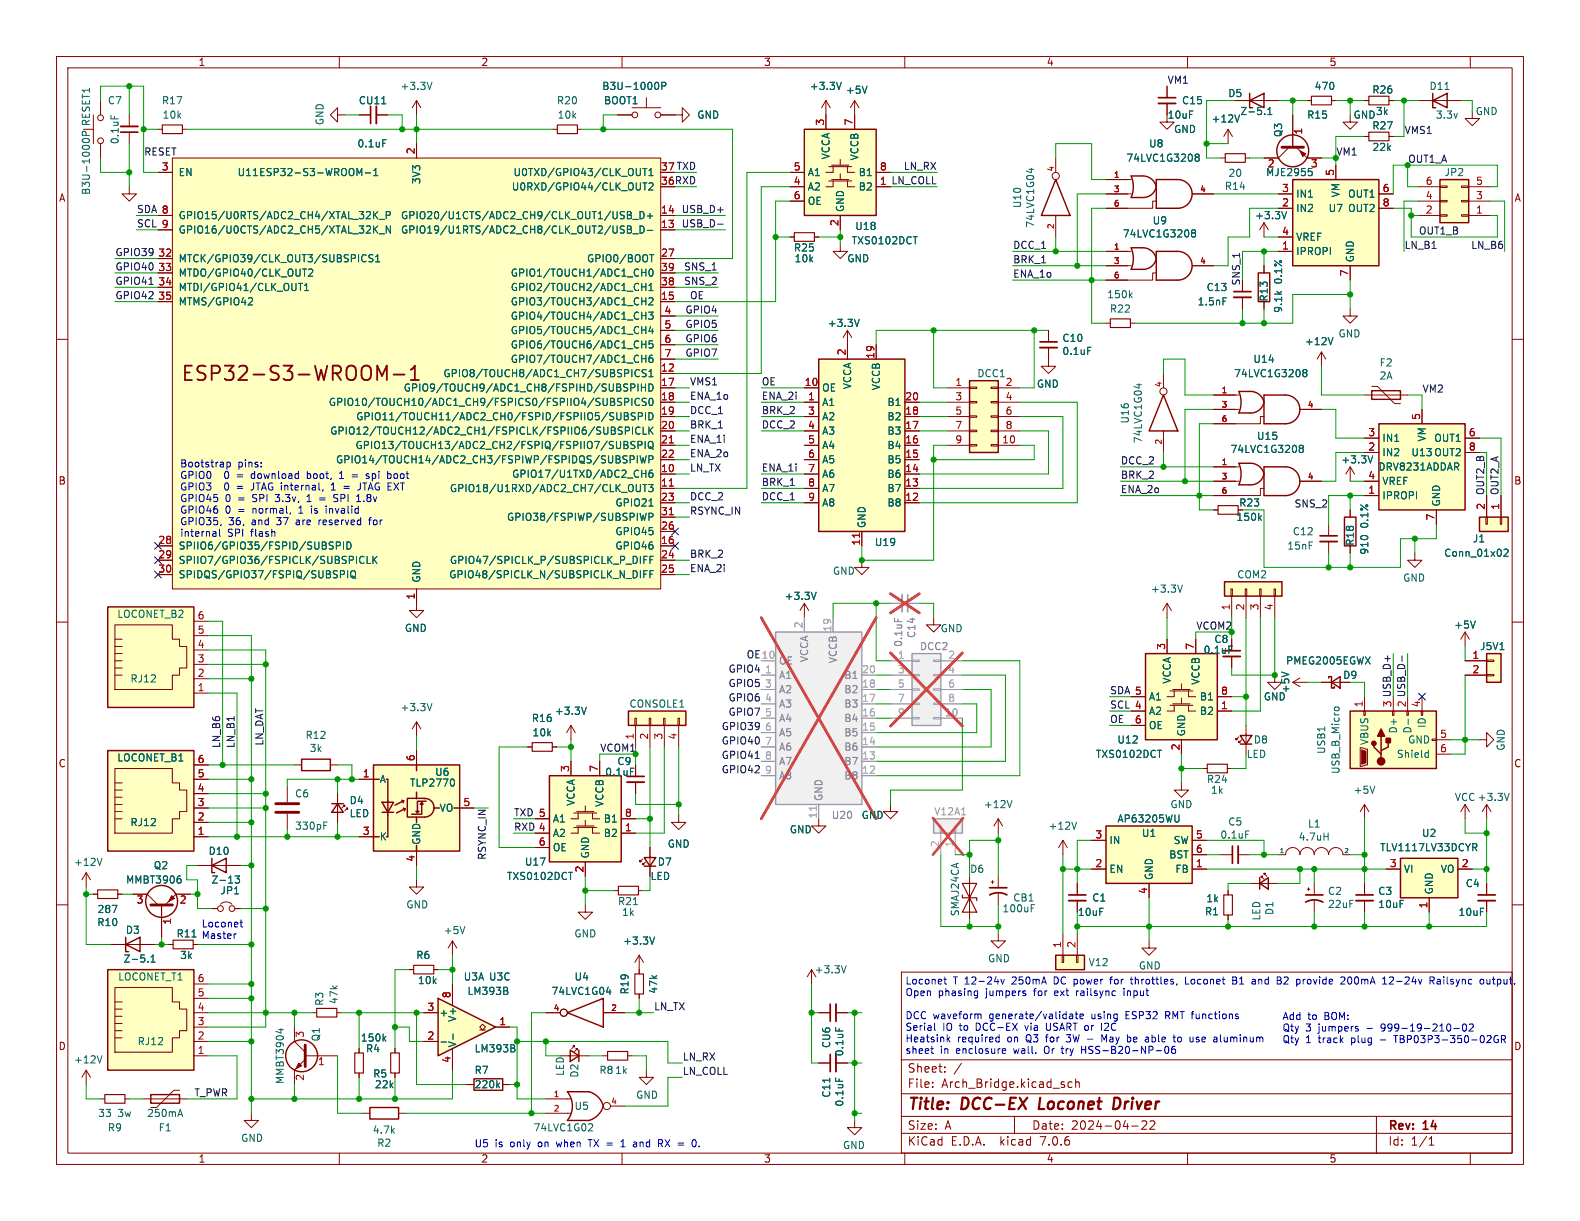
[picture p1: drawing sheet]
<svg xmlns="http://www.w3.org/2000/svg" width="279mm" height="216mm" viewBox="0 0 279 216" stroke-linecap="round" stroke-linejoin="round" font-family="sans-serif">
<defs><g id="words">
<text font-size="3.5" fill="#840000" x="31.9" y="67.8">ESP32-S3-WROOM-1</text>
<g font-size="2.8" fill="#840000">
<text x="160.4" y="196.8">Title:</text>
<text x="170.1" y="196.8">DCC-EX</text>
<text x="184.6" y="196.8">Loconet</text>
<text x="198.5" y="196.8">Driver</text>
</g>
<g font-size="2.1" fill="#840000">
<text x="160.4" y="189.9">Sheet:</text>
<text x="160.4" y="192.6">File:</text>
<text x="166.5" y="192.6">Arch_Bridge.kicad_sch</text>
<text x="160.4" y="202.8">KiCad</text>
<text x="160.4" y="200">Size:</text>
<text x="167.1" y="200">A</text>
<text x="168.1" y="202.8">E.D.A.</text>
<text x="177" y="202.8">kicad</text>
<text x="182.4" y="200">Date:</text>
<text x="184.2" y="202.8">7.0.6</text>
<text x="189.4" y="200">2024-04-22</text>
<text x="245.4" y="200.2">Rev:</text>
<text x="245.4" y="202.8">Id:</text>
<text x="249.5" y="202.8">1/1</text>
<text x="251.8" y="200.2">14</text>
</g>
<g font-size="1.8" fill="#840000">
<text x="35" y="11.9">1</text>
<text x="85" y="11.9">2</text>
<text x="135" y="11.9">3</text>
<text x="185" y="11.9">4</text>
<text x="235" y="11.9">5</text>
<text x="10.3" y="35.9">A</text>
<text x="116.8" y="32.8">36 RXD</text>
<text x="116.8" y="30.2">37 TXD</text>
<text x="267.7" y="35.9">A</text>
<text x="10.3" y="85.9">B</text>
<text x="219" y="89.8">R23</text>
<text x="267.7" y="85.9">B</text>
<text x="237.4" y="120.2">D9</text>
<text x="10.3" y="135.9">C</text>
<text x="267.7" y="135.9">C</text>
<text x="10.3" y="185.9">D</text>
<text x="267.7" y="185.9">D</text>
<text x="35" y="205.8">1</text>
<text x="85" y="205.8">2</text>
<text x="135" y="205.8">3</text>
<text x="185" y="205.8">4</text>
<text x="235" y="205.8">5</text>
</g>
<g font-size="1.8" fill="#006464">
<text x="70.7" y="16.1">+3.3V</text>
<text x="106.4" y="16.1">B3U-1000P</text>
<text x="143.1" y="16.1">+3.3V</text>
<text x="149.5" y="16.8">+5V</text>
<text x="217.1" y="17.4">D5</text>
<text x="232.4" y="16.1">470</text>
<text x="242.6" y="16.7">R26</text>
<text x="252.7" y="16.1">D11</text>
<text x="16.1" y="22.4" transform="rotate(-90 16.1 22.4)">RESET1</text>
<text x="19" y="18.6">C7</text>
<text x="28.5" y="18.6">R17</text>
<text x="28.7" y="21.2">10k</text>
<text x="57.4" y="22.2" transform="rotate(-90 57.4 22.2)">GND</text>
<text x="63.3" y="18.6">CU11</text>
<text x="98.4" y="18.6">R20</text>
<text x="98.5" y="21.2">10k</text>
<text x="106.7" y="18.6">BOOT1</text>
<text x="123.2" y="21.2">GND</text>
<text x="206.4" y="21.2">10uF</text>
<text x="207.5" y="23.7">GND</text>
<text x="208.9" y="18.6">C15</text>
<text x="214.1" y="21.9">+12V</text>
<text x="219.2" y="20.5">Z-5.1</text>
<text x="231" y="21.2">R15</text>
<text x="239.3" y="21.2">GND</text>
<text x="242.6" y="23.1">R27</text>
<text x="243.2" y="20.5">3k</text>
<text x="253.8" y="21.2">3.3v</text>
<text x="260.9" y="20.5">GND</text>
<text x="21.2" y="25.6" transform="rotate(-90 21.2 25.6)">0.1uF</text>
<text x="63.1" y="26.3">0.1uF</text>
<text x="146.9" y="28.3" transform="rotate(-90 146.9 28.3)">VCCA</text>
<text x="152" y="28.5" transform="rotate(-90 152 28.5)">VCCB</text>
<text x="199.1" y="28.8">74LVC1G3208</text>
<text x="203.1" y="26.3">U8</text>
<text x="226.9" y="24.3" transform="rotate(-90 226.9 24.3)">Q3</text>
<text x="242.6" y="26.9">22k</text>
<text x="16.1" y="34.6" transform="rotate(-90 16.1 34.6)">B3U-1000P</text>
<text x="31.5" y="31.3">EN</text>
<text x="41.9" y="31.3">U11 ESP32-S3-WROOM-1</text>
<text x="74.5" y="32.7" transform="rotate(-90 74.5 32.7)">3V3</text>
<text x="90.4" y="33.9">U0RXD/GPIO44/CLK_OUT2</text>
<text x="90.7" y="31.3">U0TXD/GPIO43/CLK_OUT1</text>
<text x="142.7" y="33.9">A2</text>
<text x="142.7" y="31.3">A1</text>
<text x="151.7" y="33.9">B2</text>
<text x="151.7" y="31.3">B1</text>
<text x="216.5" y="33.8">R14</text>
<text x="217.1" y="31.5">20</text>
<text x="223.8" y="31.3">MJE2955</text>
<text x="229.1" y="35.2">IN1</text>
<text x="237.1" y="35" transform="rotate(-90 237.1 35)">VM</text>
<text x="238.3" y="35.2">OUT1</text>
<text x="255.3" y="31.3">JP2</text>
<text x="31.5" y="39">GPIO15/U0RTS/ADC2_CH4/XTAL_32K_P</text>
<text x="31.5" y="41.5">GPIO16/U0CTS/ADC2_CH5/XTAL_32K_N</text>
<text x="70.8" y="41.5">GPIO19/U1RTS/ADC2_CH8/CLK_OUT2/USB_D-</text>
<text x="70.8" y="39">GPIO20/U1CTS/ADC2_CH9/CLK_OUT1/USB_D+</text>
<text x="142.7" y="36.4">OE</text>
<text x="149.5" y="37.6" transform="rotate(-90 149.5 37.6)">GND</text>
<text x="151.1" y="40.9">U18</text>
<text x="180.8" y="36.9" transform="rotate(-90 180.8 36.9)">U10</text>
<text x="183.1" y="40.4" transform="rotate(-90 183.1 40.4)">74LVC1G04</text>
<text x="203.7" y="39.9">U9</text>
<text x="221.8" y="39">+3.3V</text>
<text x="229.1" y="37.7">IN2</text>
<text x="234.8" y="37.7">U7 OUT2</text>
<text x="31.5" y="46.6">MTCK/GPIO39/CLK_OUT3/SUBSPICS1</text>
<text x="103.7" y="46.6">GPIO0/BOOT</text>
<text x="140.3" y="44.7">R25</text>
<text x="140.4" y="46.6">10k</text>
<text x="149.7" y="46.6">GND</text>
<text x="150.5" y="43.4">TXS0102DCT</text>
<text x="198.4" y="42.2">74LVC1G3208</text>
<text x="229.1" y="45.3">IPROPI</text>
<text x="229.1" y="42.8">VREF</text>
<text x="239.6" y="46.5" transform="rotate(-90 239.6 46.5)">GND</text>
<text x="31.5" y="49.1">MTDO/GPIO40/CLK_OUT2</text>
<text x="31.5" y="51.7">MTDI/GPIO41/CLK_OUT1</text>
<text x="90.2" y="51.7">GPIO2/TOUCH2/ADC1_CH1</text>
<text x="90.2" y="49.1">GPIO1/TOUCH1/ADC1_CH0</text>
<text x="195.7" y="52.9">150k</text>
<text x="213.3" y="51.7">C13</text>
<text x="224.4" y="53.4" transform="rotate(-90 224.4 53.4)">R13</text>
<text x="226.9" y="50.2" transform="rotate(-90 226.9 50.2)">0.1%</text>
<text x="31.5" y="54.2">MTMS/GPIO42</text>
<text x="90.2" y="54.2">GPIO3/TOUCH3/ADC1_CH2</text>
<text x="90.2" y="56.7">GPIO4/TOUCH4/ADC1_CH3</text>
<text x="90.2" y="59.3">GPIO5/TOUCH5/ADC1_CH4</text>
<text x="146.3" y="58">+3.3V</text>
<text x="196.2" y="55.5">R22</text>
<text x="211.7" y="54.2">1.5nF</text>
<text x="226.9" y="55.4" transform="rotate(-90 226.9 55.4)">9.1k</text>
<text x="236.6" y="59.9">GND</text>
<text x="90.2" y="61.8">GPIO6/TOUCH6/ADC1_CH5</text>
<text x="90.2" y="64.4">GPIO7/TOUCH7/ADC1_CH6</text>
<text x="187.8" y="60.7">C10</text>
<text x="187.8" y="63">0.1uF</text>
<text x="221.5" y="64.4">U14</text>
<text x="230.7" y="61.2">+12V</text>
<text x="243.9" y="65">F2</text>
<text x="58" y="72">GPIO10/TOUCH10/ADC1_CH9/FSPICS0/FSPIIO4/SUBSPICS0</text>
<text x="71.3" y="69.4">GPIO9/TOUCH9/ADC1_CH8/FSPIHD/SUBSPIHD</text>
<text x="78.3" y="66.9">GPIO8/TOUCH8/ADC1_CH7/SUBSPICS1</text>
<text x="145.3" y="72">A1</text>
<text x="145.3" y="69.4">OE</text>
<text x="150.7" y="68.9" transform="rotate(-90 150.7 68.9)">VCCA</text>
<text x="155.8" y="69.1" transform="rotate(-90 155.8 69.1)">VCCB</text>
<text x="156.8" y="72">B1</text>
<text x="172.7" y="66.9">DCC1</text>
<text x="183.3" y="68.8">GND</text>
<text x="218.1" y="66.9">74LVC1G3208</text>
<text x="243.9" y="67.3">2A</text>
<text x="58.3" y="77.1">GPIO12/TOUCH12/ADC2_CH1/FSPICLK/FSPIIO6/SUBSPICLK</text>
<text x="62.9" y="74.5">GPIO11/TOUCH11/ADC2_CH0/FSPID/FSPIIO5/SUBSPID</text>
<text x="145.3" y="74.5">A2</text>
<text x="145.3" y="77.1">A3</text>
<text x="156.8" y="77.1">B3</text>
<text x="156.8" y="74.5">B2</text>
<text x="199.8" y="75" transform="rotate(-90 199.8 75)">U16</text>
<text x="222.2" y="78">U15</text>
<text x="59.3" y="82.1">GPIO14/TOUCH14/ADC2_CH3/FSPIWP/FSPIDQS/SUBSPIWP</text>
<text x="62.8" y="79.6">GPIO13/TOUCH13/ADC2_CH2/FSPIQ/FSPIIO7/SUBSPIQ</text>
<text x="145.3" y="79.6">A4</text>
<text x="145.3" y="82.1">A5</text>
<text x="156.8" y="82.1">B5</text>
<text x="156.8" y="79.6">B4</text>
<text x="202.1" y="78.5" transform="rotate(-90 202.1 78.5)">74LVC1G04</text>
<text x="217.5" y="80.3">74LVC1G3208</text>
<text x="237.1" y="82.1">+3.3V</text>
<text x="243.6" y="83.4">DRV8231ADDAR</text>
<text x="244.3" y="80.9">IN2</text>
<text x="244.3" y="78.3">IN1</text>
<text x="249.5" y="80.9">U13 OUT2</text>
<text x="252.3" y="78.2" transform="rotate(-90 252.3 78.2)">VM</text>
<text x="253.5" y="78.3">OUT1</text>
<text x="79.5" y="87.2">GPIO18/U1RXD/ADC2_CH7/CLK_OUT3</text>
<text x="90.5" y="84.7">GPIO17/U1TXD/ADC2_CH6</text>
<text x="108.7" y="89.8">GPIO21</text>
<text x="145.3" y="84.7">A6</text>
<text x="145.3" y="87.2">A7</text>
<text x="145.3" y="89.8">A8</text>
<text x="156.8" y="89.8">B8</text>
<text x="156.8" y="87.2">B7</text>
<text x="156.8" y="84.7">B6</text>
<text x="244.3" y="88.5">IPROPI</text>
<text x="244.3" y="86">VREF</text>
<text x="254.9" y="89.7" transform="rotate(-90 254.9 89.7)">GND</text>
<text x="89.6" y="92.3">GPIO38/FSPIWP/SUBSPIWP</text>
<text x="108.7" y="94.8">GPIO45</text>
<text x="153.3" y="93.5" transform="rotate(-90 153.3 93.5)">GND</text>
<text x="218.5" y="92.3">150k</text>
<text x="228.5" y="94.8">C12</text>
<text x="242.2" y="93.4" transform="rotate(-90 242.2 93.4)">0.1%</text>
<text x="31.5" y="97.4">SPIIO6/GPIO35/FSPID/SUBSPID</text>
<text x="31.5" y="99.9">SPIIO7/GPIO36/FSPICLK/SUBSPICLK</text>
<text x="79.5" y="99.9">GPIO47/SPICLK_P/SUBSPICLK_P_DIFF</text>
<text x="108.7" y="97.4">GPIO46</text>
<text x="147.2" y="101.8">GND</text>
<text x="154.6" y="96.7">U19</text>
<text x="227.5" y="97.4">15nF</text>
<text x="239.6" y="96.6" transform="rotate(-90 239.6 96.6)">R18</text>
<text x="242.2" y="98.2" transform="rotate(-90 242.2 98.2)">910</text>
<text x="255.3" y="98.7">Conn_01x02</text>
<text x="260.4" y="96.1">J1</text>
<text x="31.5" y="102.5">SPIDQS/GPIO37/FSPIQ/SUBSPIQ</text>
<text x="74.5" y="103.1" transform="rotate(-90 74.5 103.1)">GND</text>
<text x="79.3" y="102.5">GPIO48/SPICLK_N/SUBSPICLK_N_DIFF</text>
<text x="138.7" y="106.3">+3.3V</text>
<text x="203.4" y="105">+3.3V</text>
<text x="218.7" y="102.5">COM2</text>
<text x="248" y="103">GND</text>
<text x="20.6" y="109.4">LOCONET_B2</text>
<text x="71.5" y="111.9">GND</text>
<text x="166.2" y="112">GND</text>
<text x="214.6" y="113.9">C8</text>
<text x="257" y="111.4">+5V</text>
<text x="212.7" y="115.8">0.1uF</text>
<text x="227.3" y="117.7">PMEG2005EGWX</text>
<text x="261.6" y="115.2">J5V1</text>
<text x="23" y="120.9">RJ12</text>
<text x="70.7" y="126">+3.3V</text>
<text x="111.2" y="125.3">CONSOLE1</text>
<text x="203.1" y="124.1">A1</text>
<text x="207.2" y="121" transform="rotate(-90 207.2 121)">VCCA</text>
<text x="212.1" y="124.1">B1</text>
<text x="212.3" y="121.2" transform="rotate(-90 212.3 121.2)">VCCB</text>
<text x="223.4" y="124.1">GND</text>
<text x="228.2" y="122.7" transform="rotate(-90 228.2 122.7)">+5V</text>
<text x="53.9" y="130.9">R12</text>
<text x="93.9" y="127.9">R16</text>
<text x="94.1" y="130.4">10k</text>
<text x="98" y="126.6">+3.3V</text>
<text x="197.5" y="131.7">U12</text>
<text x="203.1" y="126.6">A2</text>
<text x="203.1" y="129.1">OE</text>
<text x="209.8" y="130.3" transform="rotate(-90 209.8 130.3)">GND</text>
<text x="212.1" y="126.6">B2</text>
<text x="221.6" y="131.7">D8</text>
<text x="242.2" y="131.8" transform="rotate(-90 242.2 131.8)">VBUS</text>
<text x="247.2" y="129.8" transform="rotate(-90 247.2 129.8)">D+</text>
<text x="248.9" y="131.7">GND</text>
<text x="249.8" y="129.8" transform="rotate(-90 249.8 129.8)">D-</text>
<text x="252.3" y="128.8" transform="rotate(-90 252.3 128.8)">ID</text>
<text x="20.6" y="134.8">LOCONET_B1</text>
<text x="54.7" y="133.2">3k</text>
<text x="76.8" y="137.4">U6</text>
<text x="106.9" y="137.4">0.1uF</text>
<text x="109.1" y="135.5">C9</text>
<text x="193.7" y="134.2">TXS0102DCT</text>
<text x="220.4" y="134.2">LED</text>
<text x="234.5" y="133.4" transform="rotate(-90 234.5 133.4)">USB1</text>
<text x="237.1" y="137" transform="rotate(-90 237.1 137)">USB_B_Micro</text>
<text x="246.9" y="134.2">Shield</text>
<text x="266.3" y="132.8" transform="rotate(-90 266.3 132.8)">GND</text>
<text x="52.1" y="141.2">C6</text>
<text x="61.7" y="142.4">D4</text>
<text x="67.1" y="138.7">A</text>
<text x="72.4" y="139.3">TLP2770</text>
<text x="77.6" y="143.7">VO</text>
<text x="101.8" y="142.6" transform="rotate(-90 101.8 142.6)">VCCA</text>
<text x="106.9" y="142.8" transform="rotate(-90 106.9 142.8)">VCCB</text>
<text x="173.9" y="143.1">+12V</text>
<text x="206.9" y="143.1">GND</text>
<text x="213.3" y="138.7">R24</text>
<text x="214" y="140.6">1k</text>
<text x="239.3" y="140.6">+5V</text>
<text x="257.2" y="141.8">VCC +3.3V</text>
<text x="23" y="146.3">RJ12</text>
<text x="52.1" y="146.9">330pF</text>
<text x="61.7" y="144.7">LED</text>
<text x="67.1" y="148.8">K</text>
<text x="74.5" y="149.5" transform="rotate(-90 74.5 149.5)">GND</text>
<text x="97.7" y="148.2">A2</text>
<text x="97.7" y="145.6">A1</text>
<text x="106.7" y="148.2">B2</text>
<text x="106.7" y="145.6">B1</text>
<text x="139.6" y="147.5">GND</text>
<text x="152.3" y="145">GND</text>
<text x="185.3" y="146.9">+12V</text>
<text x="196.1" y="149.5">IN</text>
<text x="197.5" y="145.6">AP63205WU</text>
<text x="201.8" y="148.2">U1</text>
<text x="207.4" y="149.5">SW</text>
<text x="215.7" y="148.5">0.1uF</text>
<text x="217.1" y="146.2">C5</text>
<text x="229.6" y="148.8">4.7uH</text>
<text x="231.2" y="146.5">L1</text>
<text x="251.4" y="148.2">U2</text>
<text x="13" y="153.3">+12V</text>
<text x="27.1" y="153.9">Q2</text>
<text x="36.8" y="151.4">D10</text>
<text x="89.5" y="155.8">TXS0102DCT</text>
<text x="92.7" y="153.3">U17</text>
<text x="97.7" y="150.7">OE</text>
<text x="104.4" y="151.9" transform="rotate(-90 104.4 151.9)">GND</text>
<text x="114.9" y="155.8">LED</text>
<text x="116.2" y="153.3">D7</text>
<text x="118" y="150.1">GND</text>
<text x="171.5" y="154.5">D6</text>
<text x="196.1" y="154.5">EN</text>
<text x="204.1" y="155.7" transform="rotate(-90 204.1 155.7)">GND</text>
<text x="206.7" y="152">BST</text>
<text x="207.8" y="154.5">FB</text>
<text x="243.9" y="150.7">TLV1117LV33DCYR</text>
<text x="248.2" y="154.5">VI</text>
<text x="254.7" y="154.5">VO</text>
<text x="17.1" y="161.6">287</text>
<text x="22.2" y="156.4">MMBT3906</text>
<text x="37.3" y="156.4">Z-13</text>
<text x="38.9" y="158.3">JP1</text>
<text x="71.8" y="160.8">GND</text>
<text x="109.2" y="160.2">R21</text>
<text x="177.2" y="161.5">100uF</text>
<text x="179.1" y="159.6">CB1</text>
<text x="193" y="159.6">C1</text>
<text x="213.2" y="159.7">1k</text>
<text x="225.4" y="161.9" transform="rotate(-90 225.4 161.9)">D1</text>
<text x="234.7" y="158.4">C2</text>
<text x="234.7" y="160.8">22uF</text>
<text x="243.6" y="158.4">C3</text>
<text x="243.6" y="160.8">10uF</text>
<text x="253.6" y="158.2" transform="rotate(-90 253.6 158.2)">GND</text>
<text x="259.1" y="157.1">C4</text>
<text x="17.1" y="164">R10</text>
<text x="22.2" y="165.3">D3</text>
<text x="31.1" y="166">R11 Master</text>
<text x="31.1" y="166">R11</text>
<text x="78.4" y="165.4">+5V</text>
<text x="101.5" y="166">GND</text>
<text x="109.9" y="162.2">1k</text>
<text x="110.1" y="167.2">+3.3V</text>
<text x="169.8" y="162.1" transform="rotate(-90 169.8 162.1)">SMAJ24CA</text>
<text x="190.5" y="162.2">10uF</text>
<text x="213" y="162.1">R1</text>
<text x="223.1" y="162.9" transform="rotate(-90 223.1 162.9)">LED</text>
<text x="257.8" y="162.2">10uF</text>
<text x="20.8" y="173.6">LOCONET_T1</text>
<text x="21.8" y="170.4">Z-5.1</text>
<text x="31.8" y="169.8">3k</text>
<text x="73.5" y="169.8">R6</text>
<text x="81.9" y="173.6">U3A U3C</text>
<text x="101.5" y="173.6">U4</text>
<text x="144" y="172.3">+3.3V</text>
<text x="174.6" y="170.4">GND</text>
<text x="192.4" y="171">V12</text>
<text x="201.3" y="171.6">GND</text>
<text x="57.4" y="178" transform="rotate(-90 57.4 178)">R3</text>
<text x="59.9" y="177.6" transform="rotate(-90 59.9 177.6)">47k</text>
<text x="73.8" y="174.2">10k</text>
<text x="77.6" y="179.9">+</text>
<text x="82.6" y="176.1">LM393B</text>
<text x="97.4" y="176.1">74LVC1G04</text>
<text x="111.4" y="175.9" transform="rotate(-90 111.4 175.9)">R19</text>
<text x="116.4" y="175.8" transform="rotate(-90 116.4 175.8)">47k</text>
<text x="24.2" y="185">RJ12</text>
<text x="56.7" y="184.3" transform="rotate(-90 56.7 184.3)">Q1</text>
<text x="63.7" y="184.4">150k</text>
<text x="80.9" y="185.3" transform="rotate(-90 80.9 185.3)">V-</text>
<text x="80.9" y="180.8" transform="rotate(-90 80.9 180.8)">V+</text>
<text x="147" y="185.4" transform="rotate(-90 147 185.4)">CU6</text>
<text x="13" y="188.2">+12V</text>
<text x="50.4" y="191.8" transform="rotate(-90 50.4 191.8)">MMBT3904</text>
<text x="64.6" y="186.3">R4</text>
<text x="65.9" y="190.7">R5</text>
<text x="83.8" y="190.1">R7</text>
<text x="83.8" y="186.3">LM393B</text>
<text x="99.9" y="190.3" transform="rotate(-90 99.9 190.3)">LED</text>
<text x="102.5" y="190.7" transform="rotate(-90 102.5 190.7)">D2</text>
<text x="105.9" y="190.1">R8</text>
<text x="108.7" y="190.1">1k</text>
<text x="149.3" y="186.9" transform="rotate(-90 149.3 186.9)">0.1uF</text>
<text x="17.3" y="197.7">33</text>
<text x="20.8" y="197.7">3w</text>
<text x="25.9" y="197.7">250mA</text>
<text x="66.2" y="192.6">22k</text>
<text x="83.8" y="192.6">220k</text>
<text x="101.5" y="196.4">U5</text>
<text x="112.4" y="194.5">GND</text>
<text x="147" y="194.2" transform="rotate(-90 147 194.2)">C11</text>
<text x="149.3" y="195.8" transform="rotate(-90 149.3 195.8)">0.1uF</text>
<text x="19" y="200.3">R9</text>
<text x="28" y="200.3">F1</text>
<text x="42.5" y="202.1">GND</text>
<text x="65.8" y="200.7">4.7k</text>
<text x="66.6" y="203">R2</text>
<text x="94.2" y="200.3">74LVC1G02</text>
<text x="149" y="203.4">GND</text>
</g>
<g font-size="1.8" fill="#0f0f0f">
<text x="206.4" y="14.9">VM1</text>
<text x="248.3" y="23.8">VMS1</text>
<text x="25.4" y="27.6">RESET</text>
<text x="236.2" y="27.6">VM1</text>
<text x="155.5" y="32.8">1 LN_COLL</text>
<text x="159.7" y="30.1">LN_RX</text>
<text x="24.1" y="37.8">SDA 8</text>
<text x="24.1" y="40.3">SCL 9</text>
<text x="120.4" y="40.3">USB_D-</text>
<text x="120.4" y="37.8">USB_D+</text>
<text x="250.8" y="41.6">OUT1_B</text>
<text x="20.3" y="47.9">GPIO40</text>
<text x="20.3" y="45.4">GPIO39</text>
<text x="120.9" y="47.9">SNS_1</text>
<text x="179.1" y="44.1">DCC_1</text>
<text x="179.1" y="46.6">BRK_1</text>
<text x="248.3" y="44.1">LN_B1</text>
<text x="260.1" y="44.1">LN_B6</text>
<text x="20.3" y="50.5">GPIO41</text>
<text x="20.3" y="53">GPIO42</text>
<text x="120.9" y="50.5">SNS_2</text>
<text x="121.9" y="53">OE</text>
<text x="179.1" y="49.2">ENA_1o</text>
<text x="219.4" y="50.6" transform="rotate(-90 219.4 50.6)">SNS_1</text>
<text x="121.1" y="58.1">GPIO5</text>
<text x="121.1" y="55.5">GPIO4</text>
<text x="121.1" y="63.2">GPIO7</text>
<text x="121.1" y="60.6">GPIO6</text>
<text x="121.9" y="68.2">VMS1</text>
<text x="121.9" y="70.8">ENA_1o</text>
<text x="134.6" y="70.8">ENA_2i</text>
<text x="134.6" y="68.2">OE</text>
<text x="251.5" y="69.5">VM2</text>
<text x="121.9" y="75.9">BRK_1</text>
<text x="121.9" y="73.3">DCC_1</text>
<text x="134.6" y="73.3">BRK_2</text>
<text x="134.6" y="75.9">DCC_2</text>
<text x="121.9" y="78.4">ENA_1i</text>
<text x="121.9" y="80.9">ENA_2o</text>
<text x="121.9" y="83.5">LN_TX</text>
<text x="134.6" y="83.5">ENA_1i</text>
<text x="198.1" y="82.2">DCC_2</text>
<text x="121.9" y="88.6">DCC_2</text>
<text x="134.6" y="86">BRK_1</text>
<text x="134.6" y="88.6">DCC_1</text>
<text x="198.1" y="84.7">BRK_2</text>
<text x="198.1" y="87.3">ENA_2o</text>
<text x="228.8" y="89.8">SNS_2</text>
<text x="262.5" y="87.6" transform="rotate(-90 262.5 87.6)">OUT2_B</text>
<text x="265.1" y="87.6" transform="rotate(-90 265.1 87.6)">OUT2_A</text>
<text x="121.9" y="91.1">RSYNC_IN</text>
<text x="121.9" y="98.7">BRK_2</text>
<text x="121.9" y="101.3">ENA_2i</text>
<text x="211.5" y="111.4">VCOM2</text>
<text x="128.7" y="119">GPIO4</text>
<text x="131.9" y="116.5">OE10</text>
<text x="128.7" y="121.6">GPIO5</text>
<text x="128.7" y="124.1">GPIO6</text>
<text x="196.2" y="122.8">SDA 5</text>
<text x="196.2" y="125.4">SCL 4</text>
<text x="246.1" y="125.2" transform="rotate(-90 246.1 125.2)">3 USB_D+</text>
<text x="248.7" y="125.2" transform="rotate(-90 248.7 125.2)">2 USB_D-</text>
<text x="46.6" y="132" transform="rotate(-90 46.6 132)">LN_DAT</text>
<text x="127.5" y="131.7">GPIO40</text>
<text x="127.5" y="129.2">GPIO39</text>
<text x="128.7" y="126.7">GPIO7</text>
<text x="196.2" y="127.9">OE</text>
<text x="39" y="132.4" transform="rotate(-90 39 132.4)">LN_B6</text>
<text x="41.6" y="132.4" transform="rotate(-90 41.6 132.4)">LN_B1</text>
<text x="127.5" y="134.3">GPIO41</text>
<text x="127.5" y="136.8">GPIO42</text>
<text x="90.8" y="144.4">TXD 5</text>
<text x="90.8" y="147">RXD 4</text>
<text x="86" y="152.1" transform="rotate(-90 86 152.1)">RSYNC_IN</text>
<text x="115.6" y="178.7">LN_TX</text>
<text x="120.6" y="187.6">LN_RX</text>
<text x="120.6" y="190.2">LN_COLL</text>
<text x="34.3" y="194">T_PWR</text>
</g>
<g font-size="1.8" fill="#a90000">
<text x="145.8" y="22.3" transform="rotate(-90 145.8 22.3)">3</text>
<text x="150.9" y="22.3" transform="rotate(-90 150.9 22.3)">7</text>
<text x="230.6" y="23.9" transform="rotate(-90 230.6 23.9)">1</text>
<text x="73.4" y="27.4" transform="rotate(-90 73.4 27.4)">2</text>
<text x="224.1" y="29.9">2</text>
<text x="231.7" y="29.9">3</text>
<text x="28.5" y="30.2">3</text>
<text x="116.8" y="32.8">36</text>
<text x="116.8" y="30.2">37</text>
<text x="140.3" y="32.8">4</text>
<text x="140.3" y="30.2">5</text>
<text x="140.3" y="35.3">6</text>
<text x="155.5" y="30.2">8</text>
<text x="155.5" y="32.8">1</text>
<text x="226.6" y="34">3</text>
<text x="236" y="31.2" transform="rotate(-90 236 31.2)">5</text>
<text x="244.4" y="34">6</text>
<text x="252" y="35.3">4</text>
<text x="252" y="32.8">6</text>
<text x="260.9" y="35.3">3</text>
<text x="260.9" y="32.8">5</text>
<text x="28.5" y="37.8">8</text>
<text x="28.5" y="40.4">9</text>
<text x="116.8" y="40.4">13</text>
<text x="116.8" y="37.8">14</text>
<text x="148.3" y="40.1" transform="rotate(-90 148.3 40.1)">2</text>
<text x="226.6" y="36.6">2</text>
<text x="226.6" y="41.7">4</text>
<text x="244.4" y="36.6">8</text>
<text x="252" y="37.8">2</text>
<text x="260.9" y="37.8">1</text>
<text x="27.9" y="45.5">32</text>
<text x="116.8" y="45.5">27</text>
<text x="226.6" y="44.2">1</text>
<text x="27.9" y="48">33</text>
<text x="27.9" y="50.5">34</text>
<text x="27.9" y="53.1">35</text>
<text x="116.8" y="53.1">15</text>
<text x="116.8" y="50.5">38</text>
<text x="116.8" y="48">39</text>
<text x="238.5" y="49" transform="rotate(-90 238.5 49)">7</text>
<text x="117.4" y="55.6">4</text>
<text x="117.4" y="58.2">5</text>
<text x="116.8" y="65.8">12</text>
<text x="117.4" y="60.7">6</text>
<text x="117.4" y="63.2">7</text>
<text x="149.6" y="62.9" transform="rotate(-90 149.6 62.9)">2</text>
<text x="154.7" y="63.5" transform="rotate(-90 154.7 63.5)">19</text>
<text x="116.8" y="68.3">17</text>
<text x="116.8" y="70.9">18</text>
<text x="142.2" y="68.3">10</text>
<text x="142.8" y="70.9">1</text>
<text x="160" y="70.9">20</text>
<text x="168.8" y="68.3">1</text>
<text x="168.8" y="70.9">3</text>
<text x="177.7" y="68.3">2</text>
<text x="177.7" y="70.9">4</text>
<text x="116.8" y="73.4">19</text>
<text x="116.8" y="75.9">20</text>
<text x="142.8" y="73.4">3</text>
<text x="142.8" y="75.9">4</text>
<text x="160" y="75.9">17</text>
<text x="160" y="73.4">18</text>
<text x="168.8" y="73.4">5</text>
<text x="168.8" y="75.9">7</text>
<text x="177.7" y="73.4">6</text>
<text x="177.7" y="75.9">8</text>
<text x="241.9" y="77.2">3</text>
<text x="251.2" y="74.4" transform="rotate(-90 251.2 74.4)">5</text>
<text x="259.6" y="77.2">6</text>
<text x="116.8" y="83.6">10</text>
<text x="116.8" y="78.5">21</text>
<text x="116.8" y="81">22</text>
<text x="142.8" y="78.5">5</text>
<text x="142.8" y="81">6</text>
<text x="142.8" y="83.6">7</text>
<text x="160" y="83.6">14</text>
<text x="160" y="81">15</text>
<text x="160" y="78.5">16</text>
<text x="168.8" y="78.5">9</text>
<text x="177.1" y="78.5">10</text>
<text x="241.9" y="79.8">2</text>
<text x="259.6" y="79.8">8</text>
<text x="116.8" y="86.1">11</text>
<text x="116.8" y="88.6">23</text>
<text x="142.8" y="86.1">8</text>
<text x="142.8" y="88.6">9</text>
<text x="160" y="88.6">12</text>
<text x="160" y="86.1">13</text>
<text x="241.9" y="87.4">1</text>
<text x="241.9" y="84.8">4</text>
<text x="116.8" y="93.7">26</text>
<text x="116.8" y="91.2">31</text>
<text x="253.7" y="92.1" transform="rotate(-90 253.7 92.1)">7</text>
<text x="262.6" y="90.2" transform="rotate(-90 262.6 90.2)">2</text>
<text x="265.2" y="90.2" transform="rotate(-90 265.2 90.2)">1</text>
<text x="27.9" y="96.3">28</text>
<text x="27.9" y="98.8">29</text>
<text x="27.9" y="101.3">30</text>
<text x="116.8" y="96.3">16</text>
<text x="116.8" y="98.8">24</text>
<text x="116.8" y="101.3">25</text>
<text x="152.1" y="96.6" transform="rotate(-90 152.1 96.6)">11</text>
<text x="73.4" y="106.1" transform="rotate(-90 73.4 106.1)">1</text>
<text x="34.9" y="112.1">5</text>
<text x="34.9" y="109.6">6</text>
<text x="217.6" y="108" transform="rotate(-90 217.6 108)">1</text>
<text x="220.1" y="108" transform="rotate(-90 220.1 108)">2</text>
<text x="222.6" y="108" transform="rotate(-90 222.6 108)">3</text>
<text x="225.2" y="108" transform="rotate(-90 225.2 108)">4</text>
<text x="34.9" y="119.8">2</text>
<text x="34.9" y="117.2">3</text>
<text x="34.9" y="114.7">4</text>
<text x="206.1" y="115" transform="rotate(-90 206.1 115)">3</text>
<text x="211.2" y="115" transform="rotate(-90 211.2 115)">7</text>
<text x="260.3" y="116.6">1</text>
<text x="260.3" y="119.1">2</text>
<text x="34.9" y="122.3">1</text>
<text x="200.6" y="125.5">4</text>
<text x="200.6" y="122.9">5</text>
<text x="215.8" y="125.5">1</text>
<text x="215.8" y="122.9">8</text>
<text x="241" y="125.2" transform="rotate(-90 241 125.2)">1</text>
<text x="251.2" y="125.2" transform="rotate(-90 251.2 125.2)">4</text>
<text x="112.1" y="130.9" transform="rotate(-90 112.1 130.9)">1</text>
<text x="114.7" y="130.9" transform="rotate(-90 114.7 130.9)">2</text>
<text x="117.2" y="130.9" transform="rotate(-90 117.2 130.9)">3</text>
<text x="119.8" y="130.9" transform="rotate(-90 119.8 130.9)">4</text>
<text x="200.6" y="128">6</text>
<text x="254.6" y="130.6">5</text>
<text x="34.9" y="137.5">5</text>
<text x="34.9" y="135">6</text>
<text x="64.1" y="137.5">1</text>
<text x="73.4" y="134.7" transform="rotate(-90 73.4 134.7)">6</text>
<text x="100.7" y="136.6" transform="rotate(-90 100.7 136.6)">3</text>
<text x="105.8" y="136.6" transform="rotate(-90 105.8 136.6)">7</text>
<text x="208.7" y="132.8" transform="rotate(-90 208.7 132.8)">2</text>
<text x="254.6" y="133.1">6</text>
<text x="34.9" y="142.6">3</text>
<text x="34.9" y="140.1">4</text>
<text x="81.8" y="142.6">5</text>
<text x="34.9" y="147.7">1</text>
<text x="34.9" y="145.2">2</text>
<text x="64.1" y="147.7">3</text>
<text x="95.2" y="149.6">6</text>
<text x="95.2" y="147.1">4</text>
<text x="95.2" y="144.5">5</text>
<text x="110.4" y="147.1">1</text>
<text x="110.4" y="144.5">8</text>
<text x="193.6" y="148.3">3</text>
<text x="211.4" y="148.3">5</text>
<text x="73.4" y="152.5" transform="rotate(-90 73.4 152.5)">4</text>
<text x="103.3" y="154.4" transform="rotate(-90 103.3 154.4)">2</text>
<text x="193.6" y="153.4">2</text>
<text x="211.4" y="153.4">1</text>
<text x="211.4" y="150.9">6</text>
<text x="245.7" y="153.4">3</text>
<text x="258.4" y="153.4">2</text>
<text x="24.1" y="160.1">3</text>
<text x="31.7" y="160.1">2</text>
<text x="202.9" y="158.2" transform="rotate(-90 202.9 158.2)">4</text>
<text x="252.5" y="160.7" transform="rotate(-90 252.5 160.7)">1</text>
<text x="30.6" y="163.6" transform="rotate(-90 30.6 163.6)">1</text>
<text x="187.7" y="167.7" transform="rotate(-90 187.7 167.7)">1</text>
<text x="190.2" y="167.7" transform="rotate(-90 190.2 167.7)">2</text>
<text x="34.9" y="173.7">6</text>
<text x="34.9" y="178.8">4</text>
<text x="34.9" y="176.3">5</text>
<text x="75.5" y="178.8">3</text>
<text x="79.8" y="176.6" transform="rotate(-90 79.8 176.6)">8</text>
<text x="34.9" y="183.9">2</text>
<text x="34.9" y="181.4">3</text>
<text x="54.1" y="183.6" transform="rotate(-90 54.1 183.6)">3</text>
<text x="75.5" y="183.9">2</text>
<text x="88.2" y="181.4">1</text>
<text x="34.9" y="186.4">1</text>
<text x="54.1" y="191.2" transform="rotate(-90 54.1 191.2)">2</text>
<text x="56.1" y="188.7">1</text>
<text x="79.8" y="188" transform="rotate(-90 79.8 188)">4</text>
</g>
<g font-size="1.8" fill="#009600">
<text x="248.9" y="28.9">OUT1_A</text>
<text x="106" y="133">VCOM1</text>
</g>
<g font-size="1.8" fill="#0000c2">
<text x="31.7" y="82.7">Bootstrap</text>
<text x="42.1" y="82.7">pins:</text>
<text x="31.7" y="84.8">GPIO0</text>
<text x="31.7" y="86.8">GPIO3</text>
<text x="31.7" y="88.9">GPIO45</text>
<text x="39.8" y="84.8">0</text>
<text x="39.8" y="86.8">0</text>
<text x="39.8" y="88.9">0</text>
<text x="42.2" y="84.8">=</text>
<text x="42.2" y="86.8">=</text>
<text x="42.2" y="88.9">=</text>
<text x="44.9" y="84.8">download</text>
<text x="44.9" y="86.8">JTAG internal,</text>
<text x="44.9" y="88.9">SPI</text>
<text x="49.2" y="88.9">3.3v,</text>
<text x="55" y="84.8">boot,</text>
<text x="55" y="88.9">1</text>
<text x="60.1" y="88.9">SPI</text>
<text x="61.8" y="86.8">=</text>
<text x="63.3" y="84.8">=</text>
<text x="64.3" y="88.9">1.8v</text>
<text x="64.6" y="86.8">JTAG EXT</text>
<text x="66" y="84.8">spi</text>
<text x="70" y="84.8">boot</text>
<text x="31.7" y="90.9">GPIO46</text>
<text x="31.7" y="93">GPIO35,</text>
<text x="31.7" y="95">internal</text>
<text x="39.8" y="90.9">0</text>
<text x="40.2" y="95">SPI</text>
<text x="40.4" y="93">36,</text>
<text x="42.2" y="90.9">=</text>
<text x="44.5" y="95">flash</text>
<text x="44.6" y="93">and</text>
<text x="44.9" y="90.9">normal,</text>
<text x="49.2" y="93">37</text>
<text x="52.8" y="93">are</text>
<text x="53.3" y="90.9">1</text>
<text x="55.7" y="90.9">is</text>
<text x="57" y="93">reserved</text>
<text x="58.5" y="90.9">invalid</text>
<text x="66.2" y="93">for</text>
<text x="35.6" y="164.1">Loconet</text>
<text x="160" y="174.2">Loconet</text>
<text x="160" y="176.2">Open</text>
<text x="165.9" y="176.2">phasing</text>
<text x="168.6" y="174.2">T 12-24v</text>
<text x="174.5" y="176.2">jumpers</text>
<text x="179.3" y="174.2">250mA</text>
<text x="183.1" y="176.2">for</text>
<text x="186.8" y="174.2">DC power</text>
<text x="187" y="176.2">ext</text>
<text x="191" y="176.2">railsync</text>
<text x="197.2" y="174.2">for</text>
<text x="199.6" y="176.2">input</text>
<text x="201.1" y="174.2">throttles,</text>
<text x="210.9" y="174.2">Loconet</text>
<text x="219.4" y="174.2">B1</text>
<text x="223.1" y="174.2">and</text>
<text x="227.7" y="174.2">B2</text>
<text x="231.3" y="174.2">provide</text>
<text x="239.4" y="174.2">200mA</text>
<text x="247" y="174.2">12-24v</text>
<text x="255.5" y="174.2">Railsync</text>
<text x="264.6" y="174.2">output.</text>
<text x="160" y="180.3">DCC waveform</text>
<text x="160" y="182.4">Serial</text>
<text x="160" y="184.4">Heatsink</text>
<text x="166.7" y="182.4">IO</text>
<text x="169.3" y="184.4">required</text>
<text x="169.8" y="182.4">to</text>
<text x="172.8" y="182.4">DCC-EX</text>
<text x="175.1" y="180.3">generate/validate</text>
<text x="178.3" y="184.4">on</text>
<text x="181.7" y="184.4">Q3</text>
<text x="181.8" y="182.4">via</text>
<text x="185.4" y="184.4">for</text>
<text x="185.6" y="182.4">USART or</text>
<text x="189.3" y="184.4">3W -</text>
<text x="193.3" y="180.3">using</text>
<text x="195.8" y="182.4">I2C</text>
<text x="195.9" y="184.4">May</text>
<text x="199.5" y="180.3">ESP32</text>
<text x="200.6" y="184.4">be</text>
<text x="204" y="184.4">able</text>
<text x="206.8" y="180.3">RMT functions</text>
<text x="209.2" y="184.4">to</text>
<text x="212.3" y="184.4">use</text>
<text x="216.7" y="184.4">aluminum</text>
<text x="226.7" y="180.4">Add</text>
<text x="226.7" y="182.5">Qty</text>
<text x="226.7" y="184.5">Qty</text>
<text x="230.9" y="182.5">3</text>
<text x="230.9" y="184.5">1</text>
<text x="231.3" y="180.4">to</text>
<text x="233.3" y="182.5">jumpers</text>
<text x="233.3" y="184.5">track</text>
<text x="234.3" y="180.4">BOM:</text>
<text x="239.2" y="184.5">plug</text>
<text x="241.9" y="182.5">-</text>
<text x="244.5" y="184.5">-</text>
<text x="244.7" y="182.5">999-19-210-02</text>
<text x="247.2" y="184.5">TBP03P3-350-02GR</text>
<text x="160" y="186.4">sheet</text>
<text x="166.3" y="186.4">in</text>
<text x="169.2" y="186.4">enclosure</text>
<text x="179.6" y="186.4">wall.</text>
<text x="185.1" y="186.4">Or</text>
<text x="188.4" y="186.4">try</text>
<text x="192.1" y="186.4">HSS-B20-NP-06</text>
<text x="83.8" y="202.9">U5</text>
<text x="87.5" y="202.9">is</text>
<text x="90.3" y="202.9">only</text>
<text x="95.4" y="202.9">on</text>
<text x="98.9" y="202.9">when</text>
<text x="104.8" y="202.9">TX =</text>
<text x="113.3" y="202.9">and</text>
<text x="117.9" y="202.9">RX =</text>
</g>
<g font-size="1.8" fill="#aaa">
<text x="142" y="111.2" transform="rotate(-90 142 111.2)">2</text>
<text x="147.1" y="111.8" transform="rotate(-90 147.1 111.8)">19</text>
<text x="134.6" y="116.6">10</text>
<text x="135.2" y="119.1">1</text>
<text x="152.4" y="119.1">20</text>
<text x="158.7" y="116.6">1</text>
<text x="158.7" y="119.1">3</text>
<text x="167.6" y="116.6">2</text>
<text x="167.6" y="119.1">4</text>
<text x="135.2" y="121.7">3</text>
<text x="135.2" y="124.2">4</text>
<text x="152.4" y="124.2">17</text>
<text x="152.4" y="121.7">18</text>
<text x="158.7" y="121.7">5</text>
<text x="158.7" y="124.2">7</text>
<text x="167.6" y="121.7">6</text>
<text x="167.6" y="124.2">8</text>
<text x="135.2" y="126.7">5</text>
<text x="135.2" y="129.3">6</text>
<text x="135.2" y="131.8">7</text>
<text x="152.4" y="131.8">14</text>
<text x="152.4" y="129.3">15</text>
<text x="152.4" y="126.7">16</text>
<text x="158.7" y="126.7">9</text>
<text x="167" y="126.7">10</text>
<text x="135.2" y="134.4">8</text>
<text x="135.2" y="136.9">9</text>
<text x="152.4" y="136.9">12</text>
<text x="152.4" y="134.4">13</text>
<text x="144.5" y="144.8" transform="rotate(-90 144.5 144.8)">11</text>
<text x="166.1" y="149.9" transform="rotate(-90 166.1 149.9)">2</text>
<text x="168.7" y="149.9" transform="rotate(-90 168.7 149.9)">1</text>
</g>
<g font-size="1.8" fill="#989898">
<text x="162.1" y="112.9" transform="rotate(-90 162.1 112.9)">C14</text>
<text x="137.7" y="117.7">OE</text>
<text x="143.1" y="117.2" transform="rotate(-90 143.1 117.2)">VCCA</text>
<text x="148.2" y="117.4" transform="rotate(-90 148.2 117.4)">VCCB</text>
<text x="159.7" y="114.5" transform="rotate(-90 159.7 114.5)">0.1uF</text>
<text x="162.6" y="115.2">DCC2</text>
<text x="137.7" y="120.2">A1</text>
<text x="137.7" y="122.8">A2</text>
<text x="137.7" y="125.3">A3</text>
<text x="149.2" y="125.3">B3</text>
<text x="149.2" y="122.8">B2</text>
<text x="149.2" y="120.2">B1</text>
<text x="137.7" y="127.9">A4</text>
<text x="137.7" y="130.4">A5</text>
<text x="149.2" y="130.4">B5</text>
<text x="149.2" y="127.9">B4</text>
<text x="137.7" y="132.9">A6</text>
<text x="137.7" y="135.5">A7</text>
<text x="149.2" y="135.5">B7</text>
<text x="149.2" y="132.9">B6</text>
<text x="137.7" y="138">A8</text>
<text x="145.6" y="141.7" transform="rotate(-90 145.6 141.7)">GND</text>
<text x="149.2" y="138">B8</text>
<text x="147" y="145">U20</text>
<text x="165.1" y="144.4">V12A1</text>
</g>
<g font-size="1.4" fill="#a90000">
<text x="186.4" y="30.5" transform="rotate(-90 186.4 30.5)">4</text>
<text x="196.9" y="31.5">1</text>
<text x="196.9" y="34">3</text>
<text x="212.1" y="34">4</text>
<text x="186.4" y="40.6" transform="rotate(-90 186.4 40.6)">2</text>
<text x="196.9" y="36.6">6</text>
<text x="196.9" y="44.2">1</text>
<text x="196.9" y="46.7">3</text>
<text x="212.1" y="46.7">4</text>
<text x="196.9" y="49.3">6</text>
<text x="205.5" y="68.6" transform="rotate(-90 205.5 68.6)">4</text>
<text x="215.9" y="69.6">1</text>
<text x="215.9" y="72.1">3</text>
<text x="215.9" y="74.7">6</text>
<text x="231.2" y="72.1">4</text>
<text x="205.5" y="78.7" transform="rotate(-90 205.5 78.7)">2</text>
<text x="215.9" y="82.3">1</text>
<text x="215.9" y="84.8">3</text>
<text x="215.9" y="87.4">6</text>
<text x="231.2" y="84.8">4</text>
<text x="97.8" y="178.8">4</text>
<text x="108" y="178.8">2</text>
<text x="97.8" y="194.1">1</text>
<text x="97.8" y="196.6">2</text>
<text x="108" y="195.3">4</text>
</g>
<g font-size="1.1" fill="#006464">
<text x="226.2" y="150.9">1</text>
<text x="237.6" y="150.9">2</text>
</g>
</g></defs>
<g fill="none" stroke="#840000" stroke-width=".18">
<path d="M10 10h259.4v195.9h-259.4zM12 12h255.4v191.9h-255.4zM17.8 17.8v2.5M60 10v2M73.7 17.8v2.5M73.7 17.8l-.8 1.3M73.7 17.8l.7 1.3M110 10v2M111.8 19.1h5M114.3 17.3v1.8M151.1 17.8v5.1M151.1 17.8l-.7 1.3"/>
<path d="M151.1 17.8l.8 1.3M160 10v2M210 10v2M241.3 17.8h.8M245.6 17.8h.8M250.8 17.8h7.6M260 10v2M260.3 19.7v1.3h-1.2l1.2 1.2 1.3-1.2h-1.3M16.5 20.3v5.1M17.8 25.4v2.5M22.9 33v1.3h1.2l-1.2 1.3-1.3-1.3h1.3M22.9 20.3v2.1"/>
<path d="M22.9 23.4v2M27.9 30.5h2.6M27.9 38.1h2.6M27.9 22.9h.8M30.5 27.9h86.3v76.2h-86.3zM32.3 22.9h.7M59.7 20.3v1.3l-1.3-1.3 1.3-1.2v1.2h1.3M63.5 20.3h2M66.5 20.3h2.1M73.7 25.4v2.5M97.8 22.9h.8M102.1 22.9h.8"/>
<path d="M109.2 20.3h2.6M116.8 20.3h3.8v1.3l1.3-1.3-1.3-1.2v1.2M116.8 38.1h2.6M139.7 33h2.5M139.7 30.5h2.5M139.7 35.6h2.5M146 20.3v2.6M146.6 32h4M146.6 29.5h4M147.1 31.8h3M147.1 29.2h3M147.3 32v1h-1.3"/>
<path d="M147.3 29.5v1h-1.3M148.6 28.2v1M148.6 30.7v1.1M148.6 38.1v2.5M149.9 32v1h1.2M149.9 29.5v1h1.2M154.9 33h2.6M154.9 30.5h2.6M186.7 27.9v2.6M186.7 38.1v3.8M223.5 39.4v2.5M223.5 39.4l.8 1.2"/>
<path d="M223.5 39.4l-.7 1.2M238.8 20.3v1.3h-1.3l1.3 1.3 1.2-1.3h-1.2M241.3 24.1h.8M245.6 24.1h.8M10 60h2M27.9 40.6h2.6M27.9 53.3h2.6M27.9 45.7h2.6M27.9 48.3h2.6M27.9 50.8h2.6M116.8 40.6h2.6M116.8 53.3h2.6"/>
<path d="M116.8 45.7h2.6M116.8 48.3h2.6M116.8 50.8h2.6M116.8 55.9h2.6M116.8 58.4h2.6M139.7 41.9h.8M144 41.9h.8M148.6 43.2v1.3h1.3l-1.3 1.2-1.3-1.2h1.3M149.9 58.4v5.1M149.9 58.4l.7 1.3M149.9 58.4l-.8 1.3M185.4 58.4v2.1"/>
<path d="M195.6 47h4.4M195.6 44.5h4.4M195.6 57.2h.7M199.9 57.2h.8M204.5 48.3h-.7v1.2h-8.2M210.8 47h3.8M219.7 49.5v2.1M219.7 52.6v2M223.5 47v1.3M223.5 53.3v1.3M267.4 60h2M116.8 66h2.6"/>
<path d="M116.8 68.6h2.6M116.8 71.1h2.6M116.8 73.7h2.6M116.8 76.2h2.6M116.8 78.7h2.6M116.8 61h2.6M116.8 63.5h2.6M142.2 68.6h2.6M142.2 71.1h2.6M142.2 73.7h2.6M142.2 76.2h2.6M142.2 78.7h2.6"/>
<path d="M154.9 61v2.5M160 71.1h2.6M160 73.7h2.6M160 76.2h2.6M160 78.7h2.6M167.6 68.6h3.8M167.6 71.1h3.8M167.6 73.7h3.8M167.6 76.2h3.8M167.6 78.7h3.8M171.4 78.6h1.3v.3h-1.3zM171.4 76.1h1.3v.2h-1.3z"/>
<path d="M171.4 73.5h1.3v.3h-1.3zM171.4 71h1.3v.2h-1.3zM171.4 68.5h1.3v.2h-1.3zM175.3 78.6h1.2v.3h-1.2zM175.3 76.1h1.2v.2h-1.2zM175.3 73.5h1.2v.3h-1.2zM175.3 71h1.2v.2h-1.2zM175.3 68.5h1.2v.2h-1.2zM176.5 68.6h3.8M176.5 71.1h3.8M176.5 73.7h3.8M176.5 76.2h3.8"/>
<path d="M176.5 78.7h3.8M185.4 61.5v3.3h-1.3l1.3 1.2 1.3-1.2h-1.3M233.7 62.2l.7 1.3M233.7 62.2v2.6M233.7 62.2l-.8 1.3M27.9 96.5h2.6M27.9 99.1h2.6M116.8 83.8h2.6M116.8 86.4h2.6M116.8 96.5h2.6M116.8 81.3h2.6M116.8 88.9h2.6"/>
<path d="M116.8 99.1h2.6M116.8 94h2.6M116.8 91.4h2.6M142.2 83.8h2.6M142.2 86.4h2.6M142.2 81.3h2.6M142.2 88.9h2.6M152.4 99.1v1.2h-1.3l1.3 1.3 1.3-1.3h-1.3M152.4 94v2.5M160 83.8h2.6M160 86.4h2.6M160 81.3h2.6"/>
<path d="M160 88.9h2.6M250.2 97.8v1.3h-1.3l1.3 1.2 1.3-1.2h-1.3M262.8 91.4h.2v1.3h-.2zM262.9 87.6v3.8M265.3 91.4h.3v1.3h-.3zM265.4 87.6v3.8M10 110h2M20.3 119.4h1.3M20.3 118.1h1.3M20.3 116.8h1.3M20.3 115.6h1.3M20.3 114.3h1.3"/>
<path d="M20.3 113h1.3M20.3 110.5h10.2v2.5h1.2v1.3h1.3v3.8h-1.3v1.3h-1.2v2.5h-10.2zM27.9 101.6h2.6M34.3 117.5h2.5M34.3 114.9h2.5M34.3 112.4h2.5M34.3 109.9h2.5M73.7 104.1v3.9h-1.3l1.3 1.2 1.2-1.2h-1.2M116.8 101.6h2.6M165.1 109.2v1.3h1.3l-1.3 1.3-1.3-1.3h1.3M217.7 104.1h.2v1.3h-.2zM217.8 105.4v3.8"/>
<path d="M217.8 113v2.1M217.8 116.1v2M220.2 104.1h.3v1.3h-.3zM220.3 105.4v3.8M222.8 104.1h.2v1.3h-.2zM222.9 105.4v3.8M225.3 104.1h.3v1.3h-.3zM225.4 119.4v1.3h1.3l-1.3 1.2-1.2-1.2h1.2M225.4 105.4v3.8M229.9 119.9l-1.3 .8M259.1 111.8v2.5M259.1 116.8h3.8"/>
<path d="M259.1 119.4h3.8M259.1 111.8l-.8 1.2M259.1 111.8l.7 1.2M262.9 119.3h1.3v.2h-1.3zM262.9 116.7h1.3v.3h-1.3zM267.4 110h2M20.3 139.7h1.3M20.3 138.4h1.3M20.3 135.9h10.2v2.5h1.2v1.3h1.3v3.8h-1.3v1.3h-1.2v2.5h-10.2zM34.3 135.3h2.5M34.3 122.6h2.5M34.3 120h2.5"/>
<path d="M34.3 137.8h2.5M50.8 139.1v2.8M52.1 135.3h1.2M58.4 135.3h1.3M63.5 137.8h2.5M73.7 127.6l-.8 1.3M73.7 127.6v2.6M73.7 132.7v2.6M73.7 127.6l.7 1.3M101 134.6v2.6M106 134.6v2.6M112.4 135.3v2"/>
<path d="M112.4 138.3v2M208.9 138.4v1.3h1.3l-1.3 1.3-1.3-1.3h1.3M212.7 135.9h.8M217 135.9h.8M219.1 130.3l-.5 .5v-.2v.2h.2M219.6 130.8l-.5 .5v-.2v.2h.2M220.3 128.3v5.1M228.6 120.7l1.3 .7M228.6 120.7h2.5M233.7 120.7h3.3M261.6 130.8h1.3v-1.3l1.3 1.3-1.3 1.3v-1.3M10 160h2"/>
<path d="M20.3 144.8h1.3M20.3 143.5h1.3M20.3 142.2h1.3M20.3 141h1.3M23.5 158.1h2.5l1.9 1.9M33.7 158.1h-2.6l-1.9 1.9M34.3 148h2.5M34.3 142.9h2.5M34.3 145.4h2.5M34.3 140.3h2.5M34.9 153h7.6M50.8 143.9v2.8"/>
<path d="M59.7 140.3v5.1M60.7 142.4h.3v.2v-.2l-.5 .5M61.2 142.9h.3v.2v-.2l-.5 .5M63.5 148h2.5M73.7 155.6v1.2h1.2l-1.2 1.3-1.3-1.3h1.3M73.7 150.5v2.5M81.3 142.9h2.5M94.6 147.3h2.6M94.6 144.8h2.6M94.6 149.9h2.6M101.5 146.3h4M101.5 143.8h4"/>
<path d="M102 146.1h3M102 143.5h3M102.2 146.3v1h-1.2M102.2 143.8v1h-1.2M103.5 142.5v1M103.5 145v1.1M103.5 152.4v2.5M104.8 146.3v1h1.2M104.8 143.8v1h1.2M108.6 157.5h.7M109.9 147.3h2.5M109.9 144.8h2.5"/>
<path d="M112.9 157.5h.8M113.7 151.9l-.5 .5v-.3v.3h.2M114.2 152.4l-.5 .5v-.2v.2h.2M114.9 149.9v5M120 144.1v1.3h1.3l-1.3 1.3-1.3-1.3h1.3M144.8 144.8v1.3h-1.3l1.3 1.2 1.2-1.2h-1.2M157.5 142.2v1.3h-1.3l1.3 1.3 1.2-1.3h-1.2M171.4 154.9v7.7M176.5 144.8l-.7 1.3M176.5 144.8v2.5M176.5 144.8l.8 1.3M188 148.6l-.8 1.3"/>
<path d="M188 148.6v2.5M188 148.6l.7 1.3M190.5 156.2v2M190.5 159.3v2M193 153.7h2.6M193 148.6h2.6M203.2 156.2v2.6M210.8 151.1h2.6M210.8 153.7h2.6M210.8 148.6h2.6M215.9 151.1h2M217.2 157.5v.7"/>
<path d="M218.9 151.1h2.1M221 156.2h5.1M223 155.2v-.3h.3h-.3l.5 .5M223.5 154.7v-.3h.3h-.3l.5 .5M226.1 151.1h1.2a1.27 1.27 0 0 1 1.3-1.2 1.27 1.27 0 0 1 1.3 1.2 1.27 1.27 0 0 1 1.2-1.2 1.27 1.27 0 0 1 1.3 1.2 1.27 1.27 0 0 1 1.3-1.2 1.27 1.27 0 0 1 1.2 1.2 1.27 1.27 0 0 1 1.3-1.2 1.27 1.27 0 0 1 1.3 1.2h1.3M231.1 157.2h.5M231.4 157v.5M232.4 156.2v2M232.4 159.3v2M241.3 156.2v2M241.3 159.3v2M245.1 153.7h2.5"/>
<path d="M252.7 158.8v2.5M257.8 153.7h2.5M259.1 142.2l-.8 1.3M259.1 142.2v2.6M259.1 142.2l.7 1.3M262.9 142.2v2.6M262.9 156.2v2M262.9 159.3v2M262.9 142.2l-.8 1.3M262.9 142.2l.8 1.3M267.4 160h2M28.6 160v5.7"/>
<path d="M72.4 171.5h.8M76.7 171.5h.8M80 166.4l-.8 1.2M80 166.4v2.5M80 166.4l.8 1.2M96.5 179.1h2.6M103.5 160v1.3h1.3l-1.3 1.3-1.3-1.3h1.3M106.7 179.1h3.8M113 168.9v3.3M113 175.8v.7M113 168.9l-.7 1.3M113 168.9l.8 1.3"/>
<path d="M142.7 172.7l.8-1.2v2.5M144.8 179.1h2M147.8 179.1h2.1M159.4 171.9h108v32h-108zM176.5 165.1v1.3h1.3l-1.3 1.2-1.2-1.2h1.2M203.2 166.4v1.2h1.3l-1.3 1.3-1.3-1.3h1.3M217.2 161.8v.8M52.1 181.6v2.6l1.9 1.9M54 187.3l-1.9 1.9v2.6M54 186.7h5.7M63.5 185.4v.8M63.5 189.7v.8"/>
<path d="M64.1 196.9h1.3M69.8 185.4v.8M69.8 189.7v.8M70.5 196.9h1.3M82.5 191.8h1.3M88.9 191.8h1.3M96.5 196.9h4.5M96.5 194.3h4.5M99.1 186.7h5M101.6 185.2v-.3h-.3h.3l-.5 .5M102.1 185.7v-.3h-.2h.2l-.5 .5M106.7 186.7h.7"/>
<path d="M107.9 195.6h2.6M111 186.7h.8M114.3 189.2v1.3h1.3l-1.3 1.3-1.3-1.3h1.3M144.8 188h2M147.8 188h2.1M151.1 198.1v1.3h-1.2l1.2 1.3 1.3-1.3h-1.3M159.4 197.4h108M159.4 193.4h108M159.4 187.4h108M164.9 192.1v.2M164.9 191.4v.1M167.1 189.4v.2"/>
<path d="M167.1 188.7v.1M170 188l-1.3 1.9M179.4 197.4v3M189.6 191.4l-.5-.1-.2 .3v.4l.1 .2h.6M190.2 191.4l.2-.1 .4 .1 .1 .9M190.2 190.8v1.5M200.1 199.1h1.2M201.9 198.3l.6-.1 .2 .1 .1 .3-.9 1.1h.9M203.4 198.3l.5-.1 .2 .1 .1 .3-.9 1.1h.9M243.4 197.4v6.5M60 203.9v2M110 203.9v2"/>
<path d="M159.4 200.4h108M160 203.9v2M210 203.9v2M252.7 202.5h.9M252.7 201.4l.4-.4v1.5M260 203.9v2"/>
<circle cx="17.8" cy="24.9" r=".51"/>
<circle cx="17.8" cy="20.8" r=".51"/>
<circle cx="112.3" cy="20.3" r=".51"/>
<circle cx="116.3" cy="20.3" r=".51"/>
<circle cx="186.7" cy="31.1" r=".63"/>
<circle cx="99.7" cy="179.1" r=".63"/>
<circle cx="107.3" cy="195.6" r=".63"/>
</g>
<path d="M183.9 194.1l-.2 2h1M197.8 194.2l-.7-.1-.3 2h.5l.5-.3" fill="none" stroke="#840000" stroke-width=".4"/>
<g fill="none" stroke="#006464" stroke-width=".18">
<path d="M67.5 18.4h.7M76.4 14.5l-.4 1.3M116.1 14.5a.68 .68 0 0 1 .4 .7 .68 .68 0 0 1-.4 .6M117 15.2h.6l.2-.2-.1-.3-.7-.2v1.3M153.3 15.2l-.4 1.3M255.5 15.8h.7M14.5 24.9a.68 .68 0 0 1 .7-.4 .68 .68 0 0 1 .6 .4M15.2 23.9v-.6l-.2-.1-.3 .1-.2 .6h1.3M19.6 20.4v.6M63.6 30.7l.4-.9v1.3M64.6 30.6h.9M66.1 37.4v1.3"/>
<path d="M66.1 39.9v1.3M66.1 31.1h.7M66.1 30.2l.4-.4v1.3M66.2 38l.6 .7M66.8 37.4l-.7 .7M66.8 39.9l-.7 .8M67 38.8h1M67.7 24.7h.6M68.3 38.1l.6-.1 .1-.2v-.3l-.7-.1v1.3M69 39.9v1.3l-.7-1.3v1.3M110.2 39.9l.2 .1M110.9 37.4h.5l.2 .3-.2 .3 .2 .1 .1 .3-.3 .3h-.5z"/>
<path d="M110.9 39.9h.5l.2 .3-.2 .4 .2 .1 .1 .3-.3 .2h-.5zM110.9 38h.5M111.9 38.8h1M113.2 39.9a.64 .64 0 0 1 .7 .7 .64 .64 0 0 1-.7 .6zM113.2 37.4a.64 .64 0 0 1 .7 .6 .64 .64 0 0 1-.7 .7zM113.7 32.3h.7M113.7 29.8h.7M114 29.8v1.3M114 32.3v1.3M114.5 38.2h.9M114.8 32.5l.4-.2 .3 .4-.8 .9h.8M114.8 30.2l.3-.4v1.3"/>
<path d="M114.8 31.1h.7M114.9 37.7v1M182 29.9h.8M182.4 29.8v.7M227.5 37.4l-.4 1.3M44.1 52.6l.4 .1 .2 .3-.8 .9h.8M52.8 50.1h.7M53.1 50.1v1.3M53.5 47.6h.7M53.9 47.6v1.2M53.9 51.4h.7M53.9 50.5l.3-.4v1.3"/>
<path d="M54.6 47.7l.5-.1 .2 .3-.8 .9h.8M64.7 45.2a.6 .6 0 0 0-.8 .4 .6 .6 0 0 0 .6 .7l.2-.1M65.9 45.1l-.4-.1-.2 .2v.3l.5 .3 .1 .3-.2 .2-.5-.1M66.2 40.5l.6 .7M66.4 46.3h.8M66.4 45.4l.4-.4v1.3M67 41.3h1M110.3 40.7v.4M110.9 40.6h.5M111.9 41.3h1M113.5 50.1v1.3M113.5 53.3h.7"/>
<path d="M113.5 50.7h.7M113.5 48.2h.7M113.5 55.8h.7M113.5 58.3h.7M114.2 47.6v1.2M114.2 50.1v1.3M114.2 52.6v1.3M114.2 55.2v1.3M114.2 57.7v1.3M114.5 40.7h.9M114.7 55.2h.8l-.4 .5 .3 .1v.5l-.2 .2-.5-.2M114.8 52.8l.4-.2 .3 .4-.8 .9h.8"/>
<path d="M114.8 50.5l.3-.4v1.3M114.8 51.4h.7M114.9 47.7l.2-.1a.68 .68 0 0 1 .4 .6 .68 .68 0 0 1-.4 .6l-.2-.1-.1-.3zM114.9 45h.7M115.1 57.7l-.3 .9h.7M115.2 45v1.3M115.4 58.2v.8M151.9 56.5l-.4 1.2M161.5 41.9h.7M199.8 52.2l.4 .4M200.2 51.8l-.5 .5M210.9 41.2l-.2-.3 .2-.3h.3l.2 .3-.2 .3"/>
<path d="M210.9 41.2l-.2 .2 .1 .4 .1 .1 .4-.1 .1-.1v-.4l-.2-.1M210.9 41.2h.3M216.3 52.7h.6M235.7 59.7l-.4 1.3M109.3 75.9l.7 .5-.2 .4-.5-.1M109.7 78v1.1l-.2 .2M109.8 73v1l-.1 .2h-.4M109.9 70.5l-.5-.1-.1 .2v.3l.5 .3 .1 .3-.2 .2-.5-.1M110 75.6l-.4-.1-.3 .3M110.3 78h.5l.2 .3-.2 .4 .2 .1 .1 .3-.3 .2h-.5zM110.3 78.7h.5M110.4 73h.4l.3 .2-.3 .4 .3 .1v.3l-.2 .2h-.5z"/>
<path d="M110.4 73.6h.4M110.5 71.1l.6-.1 .1-.1-.1-.3-.6-.2v1.3M110.6 76.2l.6-.1 .1-.2-.1-.3-.6-.1v1.3M111.6 68.6l.6-.1 .1-.2-.1-.3-.6-.1v1.3M111.7 70.4v1.3M111.9 75.5v1.3M112.3 78.1l-.5-.1-.2 .3 .1 .3 .5 .2v.4l-.2 .1h-.4M112.3 73h-.4l-.3 .2 .1 .3 .6 .3v.3l-.2 .1h-.5M112.8 78.7h.6l.1-.2v-.3l-.7-.2v1.3M112.8 67.9v1.3M112.9 73.6h.6l.1-.2-.1-.3-.6-.1v1.2M113.1 65.5a.6 .6 0 0 0-.9 .4 .6 .6 0 0 0 .6 .7l.3-.1"/>
<path d="M113.1 70.6a.6 .6 0 0 0-.9 .4 .6 .6 0 0 0 .6 .7l.3-.1M113.2 75.6a.6 .6 0 0 0-.9 .5 .6 .6 0 0 0 .6 .7l.3-.1M113.4 67.9v1.3M113.4 68.5h.8M113.5 60.9h.7M113.5 63.4h.7M113.7 75.5v1.3h.6M114.1 78v1.3M114.2 67.9v1.3M114.2 73v1.2M114.2 60.3v1.2M114.2 62.8v1.3"/>
<path d="M114.3 65.4l-.5-.1-.3 .3 .2 .3 .5 .2v.4l-.2 .1h-.5M114.3 70.5l-.5-.1-.3 .3 .2 .3 .5 .2v.4l-.2 .1-.5-.1M114.7 78.2l.2-.2a.43 .43 0 0 1 .6 .5v.4a.42 .42 0 0 1-.4 .4 .42 .42 0 0 1-.5-.4zM114.8 67.9a.64 .64 0 0 1 .7 .6 .64 .64 0 0 1-.7 .7zM114.8 73a.64 .64 0 0 1 .7 .6 .64 .64 0 0 1-.7 .6zM114.8 75.5v1.3M114.8 66.6h.7M114.8 65.7l.3-.4v1.3M114.9 79l.6 .4M114.9 70.5l.2-.1a.68 .68 0 0 1 .4 .7 .68 .68 0 0 1-.4 .6 .84 .84 0 0 1-.2-1.2zM114.9 76.1l.6 .7M115.4 62.8l-.4 .1a.86 .86 0 0 0 0 1.2l.4-.1 .1-.5-.3-.2-.3 .1-.1 .1"/>
<path d="M115.4 60.3h-.6v.6l.1-.1h.5l.1 .2-.1 .4-.2 .1-.4-.1M115.5 75.5l-.7 .7M192.3 61.4h.6M58.4 96.4l.4 .2 .1 .3-.2 .2h-.3M58.4 95.8l.5 .1M59.5 96.5l.6-.1 .1-.1-.1-.3-.6-.2v1.3M60.7 95.8v1.3M61.4 95.8a.64 .64 0 0 1 .7 .7 .64 .64 0 0 1-.7 .6zM63 98.4v1.2M64.4 98.5a.6 .6 0 0 0-.9 .4 .6 .6 0 0 0 .6 .7l.3-.1M64.9 98.4v1.2h.6M65.9 98.4v1.2"/>
<path d="M66.1 98.9l.6 .7M66.7 98.4l-.8 .7M110.9 80.7l-.5-.1-.2 .1v.4l.6 .2 .1 .3-.3 .3-.4-.1M111.4 81.3l.6-.1 .2-.2-.1-.3-.7-.1v1.3M112.5 85.7v1l.3 .2h.3l.1-.2v-1M112.7 80.6v1.3M113.2 80.6l.3 1.3 .2-.9 .3 .9 .3-1.3M113.2 98.4v1.2M113.5 83.1v1.3M113.5 83.7h.7M113.7 85.7h.7M113.8 99h.5"/>
<path d="M114 85.7v1.2M114.2 83.1v1.3M114.3 90.7l-.3 1.3-.3-.9-.2 .9M114.5 98.4h-.7v1.2M114.7 85.7h.8l-.4 .5 .3 .1v.5l-.2 .1-.5-.1M114.8 81.3l.6-.1 .1-.2-.1-.3-.6-.1v1.3M114.8 91.4h.6l.1-.2-.1-.3-.6-.2v1.3M114.8 89.5h.7M114.9 99h.5M115.4 83.1l-.4 .1a.86 .86 0 0 0 0 1.2l.4-.1 .1-.4-.3-.3-.3 .1-.1 .2M115.5 98.4h-.6v1.2M266 97.2l.4-.1 .3 .4-.8 .9h.8"/>
<path d="M60.2 101.6l.6-.1 .1-.2v-.3l-.7-.1v1.3M61.5 100.9v1.3M62.2 101l.1-.1a.43 .43 0 0 1 .6 .4v.5a.42 .42 0 0 1-.5 .4 .42 .42 0 0 1-.4-.4v-.5zM62.3 101.9l.4 .2M62.7 102.1l.2 .2M113.2 100.9v1.3M113.8 101.5h.5M114.5 100.9h-.7v1.3M114.9 101.5h.5M115.5 100.9h-.6v1.3M217.3 114.2h.6M226.6 118.8l1.3 .5"/>
<path d="M260.9 109.8l-.4 1.3M265.2 114.9h.8M76.4 124.4l-.4 1.3M80.1 137.7a.79 .79 0 0 1 0 1.3M111.5 135.8h.6M31.7 154.9h.2M31.8 155.4l.2 .2v.3l-.2 .3M41.6 154.9h.8l-.5 .5 .4 .1v.5l-.2 .2-.5-.2M57.3 145.4h.6M57.3 146h.4M100.5 154.2h.8M112 160h.7"/>
<path d="M178.9 141.5l-.4 1.3M190.4 145.4l-.4 1.2M208.5 144.1v1l-.1 .2-.4 .1M220.3 146.9h.6M234.1 147.9h.8M234.9 147.3v1.3M260.4 149.2h.5l.3 .2-.2 .4h-.6M260.7 149.8l.5 .6M266.9 140.3l-.4 1.2M82.2 163.8l-.4 1.3M107.3 175.4h.7M107.9 175v.8"/>
<path d="M115.8 165.7l-.5 1.2M149.6 170.8l-.4 1.2M49.3 182.1h.8M49.7 181.9v.8M67.9 183.6l.3 .5M68.2 183.2l-.5 .5M88 191.9l.3 .4M88.3 191.5l-.4 .5M104.3 198.7l.4 .1 .1 .3-.8 .9h.8M146.7 190.6v.8M147.8 181.7v.6M147.8 190.6v.6"/>
</g>
<g fill="none" stroke="#840000" stroke-width=".25">
<path d="M253.4 16.5v2.6h.5M253.4 17.8l2.5-1.3v2.6zM142.2 22.9h12.7v15.2h-12.7zM186.7 31.8l2.5 6.3h-5.1zM200 43.8h1.9a2.29 2.29 0 0 1 2.5 2.1 2.39 2.39 0 0 1-2.5 1.7h-1.9a4.8 4.8 0 0 0 0-3.8zM204.5 44.5h3.8a2.54 2.54 0 0 1 2.5 2.5 2.54 2.54 0 0 1-2.5 2.5h-3.8zM222.5 48.3h2v5h-2zM144.8 63.5h15.2v30.5h-15.2zM171.4 67.3h5.1v12.7h-5.1zM261.6 91.4h5.1v2.6h-5.1zM19 107.3h15.3v17.8h-15.3zM216.5 102.9h10.2v2.5h-10.2z"/>
<path d="M234.9 119.9v-.3h.6v2.1h.5v-.3M262.9 115.6h2.5v5.1h-2.5zM19 132.7h15.3v17.8h-15.3zM53.3 134.2h5.1v2.1h-5.1zM66 135.3h15.3v15.2h-15.3zM66 137.8h1.1M68.6 137.8v10.2M73.7 135.3v1M97.2 137.2h12.7v15.2h-12.7zM219.3 130h2.1l-1.1 1.6zM219.3 131.6h2.1M235.5 120.7l1.5-1.1v2.1z"/>
<path d="M37.5 151.8v2.5h.5M37.5 153l2.5-1.2v2.5zM58.7 142.1h2M59.7 142.1l1 1.5h-2zM66 148h1.1M67.6 141.9h2l-1 1.7zM67.6 143.6h2M71.1 141.5l.3 .1M71.3 142.9l.3 .1M71.4 141.6l-1.6 .8M71.4 141.6l-.1 .4M71.6 143l-1.5 .8"/>
<path d="M71.6 143l-.1 .4M73.7 140.1v1.1M73.7 144.5v.9M73.7 149.5v1M74.3 142.2l.3-.3 .2 .3zM74.6 141.9v2.1h-1.8M75 141.2a1.57 1.57 0 0 1 1.7 1.7M75.1 141.2h-3.1v3.3h3.1a1.67 1.67 0 0 0 1.7-1.7M75.3 141.7h-1.5v2l.3-.2h-.5l.2 .2M76.7 142.9h1M80.3 142.9h1M113.9 151.6h2.1l-1.1 1.6z"/>
<path d="M113.9 153.2h2.1M195.6 146.1h15.2v10.1h-15.2zM222.8 156.2l1.5-1v2zM222.8 155.2v2M247.6 151.8h10.2v7h-10.2zM100.3 179.1l6.4-2.6v5.1zM65.4 195.8h5.1v2.1h-5.1zM83.8 190.8h5.1v2h-5.1zM100.3 193h3.8a3.6 3.6 0 0 1 2.6 2.6 3.7 3.7 0 0 1-2.6 2.5h-3.8a4.1 4.1 0 0 0 0-5.1zM100.8 185.7l1.6 1-1.6 1zM102.4 185.7v2"/>
<circle cx="28.6" cy="159.4" r="2.82"/>
<circle cx="53.3" cy="186.7" r="2.82"/>
</g>
<g fill="#ffffc2" stroke="#ffffc2" stroke-width=".18">
<path d="M142.2 22.9h12.7v15.2h-12.7z"/>
<path d="M261.6 91.4h5.1v2.6h-5.1z"/>
<path d="M19 107.3h15.3v17.8h-15.3z"/>
<path d="M30.5 27.9h86.3v76.2h-86.3z"/>
<path d="M66 135.3h15.3v15.2h-15.3z"/>
<path d="M97.2 137.2h12.7v15.2h-12.7z"/>
<path d="M195.6 146.1h15.2v10.1h-15.2z"/>
<path d="M19 132.7h15.3v17.8h-15.3z"/>
<path d="M216.5 102.9h10.2v2.5h-10.2z"/>
<path d="M247.6 151.8h10.2v7h-10.2z"/>
<path d="M262.9 115.6h2.5v5.1h-2.5z"/>
<path d="M171.4 67.3h5.1v12.7h-5.1z"/>
<path d="M144.8 63.5h15.2v30.5h-15.2z"/>
</g>
<path d="M66.5 18.8v3M21.3 22.4h3.1M218.2 52.6h3M183.9 61.5h3M216.3 116.1h3M110.9 138.3h3M189 159.3h3M218.9 149.6v3.1M239.8 159.3h3M261.4 159.3h3M147.8 177.5v3.1M147.8 186.4v3.1" fill="none" stroke="#840000" stroke-width=".33"/>
<g fill="none" stroke="#840000" stroke-width=".3">
<path d="M65.5 18.8v3M21.3 23.4h3.1M218.2 51.6h3M183.9 60.5h3M216.3 115.1h3M110.9 137.3h3M189 158.2h3M217.9 149.6v3.1M230.9 159.5a3.2 3.2 0 0 1 3 0M230.9 158.2h3M239.8 158.2h3M261.4 158.2h3"/>
<path d="M146.8 177.5v3.1M146.8 186.4v3.1"/>
</g>
<path d="M204.5 49.5h3.8M204.5 44.5h3.8M100.3 198.1h3.8M100.3 193h3.8" fill="none" stroke="#ffffc2" stroke-width=".18"/>
<g fill="none" stroke="#840000" stroke-width=".2">
<path d="M242.1 17h3.5v1.5h-3.5zM28.7 22.1h3.6v1.5h-3.6zM98.6 22.1h3.5v1.5h-3.5zM242.1 23.4h3.5v1.5h-3.5zM140.5 41.1h3.5v1.6h-3.5zM196.3 56.4h3.6v1.5h-3.6zM213.5 135.1h3.5v1.6h-3.5zM109.3 156.7h3.6v1.5h-3.6zM170.2 156.2h2.5l-1.3 2.6zM170.2 158.2v.6h2.5v.5M171.4 158.8l1.3 2.5h-2.5zM216.4 158.2h1.5v3.6h-1.5z"/>
<path d="M73.2 170.7h3.5v1.5h-3.5zM112.3 172.2h1.5v3.6h-1.5zM62.7 186.2h1.6v3.5h-1.6zM69.1 186.2h1.5v3.5h-1.5zM107.4 185.9h3.6v1.6h-3.6z"/>
</g>
<path d="M165.1 144.8h5.1v2.5h-5.1z" fill="#f0f0f0" stroke="#f0f0f0" stroke-width=".18"/>
<path d="M166.2 146.1h.3v1.2h-.3zM166.4 147.3v3.8M168.8 146.1h.2v1.2h-.2zM168.9 147.3v3.8" fill="none" stroke="#a1a1a1" stroke-width=".18"/>
<path d="M165.1 144.8h5.1v2.5h-5.1z" fill="none" stroke="#a1a1a1" stroke-width=".25"/>
<path d="M170 144.1h.8" fill="none" stroke="#989898" stroke-width=".18"/>
<path d="M165 144.7l5.3 6.4M170.3 144.7l-5.3 6.4" fill="none" stroke="#eb3a3d" stroke-width=".46"/>
<path d="M67.6 66.5l.8-1.8v2.5M69.6 66.2h1.9M72.6 67.2h1.5M72.6 65.4l.8-.7v2.5" fill="none" stroke="#840000" stroke-width=".32"/>
<path d="M118.4 78.3h.7M118.4 85.9h.7M118.4 91h.7M152 94.3v.7" fill="none" stroke="#a90000" stroke-width=".18"/>
<path d="M48.8 143.6h4M48.8 142.1h4M26.7 160h3.8M54 184.8v3.8" fill="none" stroke="#840000" stroke-width=".51"/>
<g fill="#840000" stroke="#840000" stroke-width=".18">
<path d="M30.4 158.4l.5 .5-1.1 .5z"/>
<path d="M52.8 188l.5 .5-1 .5z"/>
</g>
<path d="M77.5 176.5l10.1 5.1-10.1 5.1z" fill="#ffffc2"/>
<g fill="none" stroke="#840000" stroke-width=".25">
<path d="M221 16.5v2.6h.5M221 17.8l2.5-1.3v2.6zM200 31.1h1.9a2.29 2.29 0 0 1 2.5 2.1 2.39 2.39 0 0 1-2.5 1.7h-1.9a4.8 4.8 0 0 0 0-3.8zM204.5 31.8h3.8a2.54 2.54 0 0 1 2.5 2.5 2.54 2.54 0 0 1-2.5 2.5h-3.8zM228.6 31.8h15.2v15.2h-15.2zM254.6 31.8h5.1v7.6h-5.1zM205.7 69.9l2.6 6.3h-5.1zM219.1 69.2h1.9a2.29 2.29 0 0 1 2.5 2.1 2.39 2.39 0 0 1-2.5 1.7h-1.9a4.8 4.8 0 0 0 0-3.8zM223.5 69.9h3.8a2.54 2.54 0 0 1 2.6 2.5 2.54 2.54 0 0 1-2.6 2.5h-3.8zM242.6 69.1h5v1.5h-5zM243.8 74.9h15.3v15.3h-15.3zM219.1 81.9h1.9a2.29 2.29 0 0 1 2.5 2.1 2.39 2.39 0 0 1-2.5 1.7h-1.9a4.8 4.8 0 0 0 0-3.8z"/>
<path d="M223.5 82.6h3.8a2.54 2.54 0 0 1 2.6 2.5 2.54 2.54 0 0 1-2.6 2.5h-3.8zM237.7 91.4h2.1v5.1h-2.1zM202.6 115.6h12.7v15.2h-12.7zM111.1 125.7h10.2v2.6h-10.2zM238.8 125.7h15.2v10.2h-15.2zM243 131.4v.7l1.2 1.3v.6M244.2 130.2v2.5M245.5 130.8v1.3l-1.3 .6v.7M19 171.5h15.3v17.7h-15.3zM22.2 165.7v2.6h.5M22.2 167l2.6-1.3v2.6zM77.5 176.5l10.1 5.1-10.1 5.1z"/>
<path d="M186.7 168.9h5.1v2.6h-5.1zM26.7 193.5h5v1.6h-5z"/>
<circle cx="228.6" cy="26.7" r="2.82"/>
</g>
<g fill="none" stroke="#840000" stroke-width=".18">
<path d="M146 17.8l-.7 1.3M146 17.8v5.1M146 17.8l.8 1.3M206.4 18.3v3.3h-1.3l1.3 1.3 1.2-1.3h-1.2M206.4 15.2v2.1M218.4 17.8h7.7M231.1 17.8h.8M235.5 17.8h.7M241.3 17.8h.8M245.6 17.8h.8M27.9 38.1h2.6M27.9 30.5h2.6"/>
<path d="M63.5 20.3h2M66.5 20.3h2.1M73.7 25.4v2.5M109.2 20.3h2.6M116.8 38.1h2.6M116.8 20.3h2.6M139.7 35.6h2.5M139.7 33h2.5M139.7 30.5h2.5M148.6 38.1v2.5M151.1 20.3v2.6M154.9 33h2.6"/>
<path d="M154.9 30.5h2.6M195.6 34.3h4.4M195.6 31.8h4.4M204.5 35.6h-.7v1.2h-8.2M210.8 34.3h3.8M215.9 27.9h.8M217.2 22.9l.7 1.2M217.2 22.9v2.5M217.2 22.9l-.8 1.2M220.2 27.9h.8M226.1 36.8h2.5M226.1 34.3h2.5"/>
<path d="M228 26l-1.9 1.9h-2.6M228.6 20.3v5.7M229.2 26l1.9 1.9h2.6M236.2 29.2v2.6M241.3 24.1h.8M243.8 36.8h2.6M243.8 34.3h2.6M245.6 24.1h.8M250.8 38.1h3.8M250.8 35.6h3.8M250.8 33h3.8M254.6 32.9h1.3v.2h-1.3z"/>
<path d="M254.6 35.4h1.3v.3h-1.3zM254.6 38h1.3v.2h-1.3zM258.4 32.9h1.3v.2h-1.3zM258.4 35.4h1.3v.3h-1.3zM258.4 38h1.3v.2h-1.3zM259.7 38.1h3.8M259.7 35.6h3.8M259.7 33h3.8M27.9 40.6h2.6M27.9 53.3h2.6M27.9 45.7h2.6M27.9 48.3h2.6"/>
<path d="M27.9 50.8h2.6M116.8 40.6h2.6M116.8 53.3h2.6M116.8 45.7h2.6M116.8 48.3h2.6M116.8 50.8h2.6M116.8 55.9h2.6M116.8 58.4h2.6M139.7 41.9h.8M144 41.9h.8M185.4 58.4v2.1M195.6 44.5h3.8"/>
<path d="M195.6 47h3.8M195.6 49.5h3.8M210.8 47h3.8M219.7 49.5v2.1M219.7 52.6v2M223.5 47v1.3M223.5 53.3v1.3M226.1 44.5h2.5M226.1 41.9h2.5M238.8 54.6v1.3h-1.3l1.3 1.3 1.2-1.3h-1.2M238.8 47v2.5M116.8 66h2.6"/>
<path d="M116.8 68.6h2.6M116.8 71.1h2.6M116.8 73.7h2.6M116.8 76.2h2.6M116.8 78.7h2.6M116.8 61h2.6M116.8 63.5h2.6M142.2 68.6h2.6M142.2 71.1h2.6M142.2 73.7h2.6M142.2 76.2h2.6M142.2 78.7h2.6"/>
<path d="M149.9 61v2.5M154.9 61v2.5M160 71.1h2.6M160 73.7h2.6M160 76.2h2.6M160 78.7h2.6M185.4 61.5v2M205.7 66v2.6M205.7 76.2v3.8M214.6 72.4h4.5M214.6 69.9h4.5M223.5 73.7h-.6v1.2h-8.3"/>
<path d="M229.9 72.4h3.8M241.3 69.9h7.6M241.3 77.5h2.5M242.6 68.3h1l3 3.1h1M251.5 72.4v2.5M259.1 77.5h2.5M27.9 96.5h2.6M27.9 99.1h2.6M116.8 83.8h2.6M116.8 86.4h2.6M116.8 96.5h2.6M116.8 81.3h2.6"/>
<path d="M116.8 88.9h2.6M116.8 99.1h2.6M116.8 94h2.6M116.8 91.4h2.6M142.2 83.8h2.6M142.2 86.4h2.6M142.2 81.3h2.6M142.2 88.9h2.6M152.4 94v2.5M160 83.8h2.6M160 86.4h2.6M160 81.3h2.6"/>
<path d="M160 88.9h2.6M214.6 85.1h4.5M214.6 82.6h4.5M214.6 90.2h.8M223.5 86.4h-.6v1.2h-8.3M229.9 85.1h3.8M234.9 92.7v2M234.9 95.8v2M238.8 82.6v2.5M238.8 90.2v1.2M238.8 96.5v1.3M238.8 82.6l.7 1.2"/>
<path d="M238.8 82.6l-.8 1.2M241.3 85.1h2.5M241.3 87.6h2.5M241.3 80h2.5M254 90.2v2.5M259.1 80h2.5M262.9 87.6v3.8M265.4 87.6v3.8M27.9 101.6h2.6M73.7 104.1v2.6M116.8 101.6h2.6M142.2 106.7l.8 1.3"/>
<path d="M142.2 106.7v2.5M142.2 106.7l-.7 1.3M206.4 106.7l-.8 1.3M206.4 106.7v2.5M206.4 113v2.6M206.4 106.7l.7 1.3M211.5 113v2.6M217.8 113v2.1M217.8 116.1v2M259.1 116.8h3.8M259.1 119.4h3.8M34.3 137.8h2.5"/>
<path d="M34.3 135.3h2.5M63.5 137.8h2.5M73.7 132.7v2.6M93.3 132.1h.8M97.7 132.1h.7M101 128.3l-.8 1.2M101 128.3v2.5M101 134.6v2.6M101 128.3l.7 1.2M106 134.6v2.6M112.3 127h.2v1.3h-.2zM112.4 128.3v3.8"/>
<path d="M112.4 135.3v2M112.4 138.3v2M114.8 127h.3v1.3h-.3zM114.9 128.3v3.8M117.3 127h.3v1.3h-.3zM117.5 128.3v3.8M119.9 127h.2v1.3h-.2zM120 128.3v3.8M200 125.7h2.6M200 123.2h2.6M200 128.3h2.6M206.9 124.7h4"/>
<path d="M206.9 122.2h4M207.4 124.5h3M207.4 121.9h3M207.6 124.7v1h-1.2M207.6 122.2v1h-1.2M208.9 120.9v1M208.9 123.4v1.1M208.9 130.8v2.6M210.2 124.7v1h1.3M210.2 122.2v1h1.3M215.3 125.7h2.5M215.3 123.2h2.5"/>
<path d="M233.7 120.7h1.8M240.5 132.2l1.3 .3v2.8l-1 .2h-.3zM241.2 125.7h.2v.8h-.2zM241.3 123.2v2.5M246.3 125.7h.2v.8h-.2zM246.4 123.2v2.5M248.8 125.7h.2v.8h-.2zM251.3 125.7h.3v.8h-.3zM251.5 123.2v2.5M253.2 130.7h.8v.2h-.8zM254 130.8h2.5M254 133.4h2.5"/>
<path d="M15.2 154.3v2.5M15.2 154.3l-.7 1.3M15.2 154.3l.8 1.3M16.5 158.1h.8M20.8 158.1h.8M23.5 158.1h2.5M31.1 158.1h2.6M34.3 148h2.5M34.3 142.9h2.5M34.3 145.4h2.5M34.3 140.3h2.5M34.9 153h2.6"/>
<path d="M39 159.9a1.44 1.44 0 0 1 2 0M40 153h2.5M59.7 140.3v1.8M59.7 143.6v1.8M63.5 148h2.5M73.7 150.5v2.5M81.3 142.9h2.5M94.6 147.3h2.6M94.6 144.8h2.6M94.6 149.9h2.6M103.5 152.4v2.5M109.9 147.3h2.5"/>
<path d="M109.9 144.8h2.5M114.9 149.9v1.7M114.9 153.2v1.7M175.3 156h.5M175.5 155.7v.5M176.5 154.9v2.1M176.5 158v2M190.5 156.2v2M190.5 159.3v2M193 153.7h2.6M193 148.6h2.6M203.2 156.2v2.6"/>
<path d="M210.8 153.7h2.6M210.8 148.6h2.6M210.8 151.1h2.6M217.2 157.5v.7M241.3 142.2l-.8 1.3M241.3 142.2v2.6M241.3 156.2v2M241.3 159.3v2M241.3 142.2l.8 1.3M245.1 153.7h2.5M252.7 158.8v2.5M257.8 153.7h2.5"/>
<path d="M262.9 156.2v2M262.9 159.3v2M19.7 167h7.6M20.3 179.7h1.3M20.3 178.4h1.3M20.3 177.2h1.3M20.3 174.6h10.2v2.6h1.2v1.2h1.3v3.8h-1.3v1.3h-1.2v2.6h-10.2zM28.6 160v5.7M29.8 167h.8M34.2 167h.7M34.3 179.1h2.5M34.3 176.5h2.5"/>
<path d="M34.3 174h2.5M37.5 160.7h1M41.5 160.7h1M55.2 179.1h.8M59.6 179.1h.7M72.4 171.5h.8M74.9 179.1h2.6M76.7 171.5h.8M80 174v3.8M96.5 179.1h2.6M106.7 179.1h3.8M113 171.5v.7"/>
<path d="M113 175.8v.7M144.8 179.1h2M147.8 179.1h2.1M187.8 168.9h.3v1.3h-.3zM188 165.1v3.8M190.4 168.9h.2v1.3h-.2zM190.5 165.1v3.8M217.2 161.8v.8M15.2 189.2l-.7 1.3M15.2 189.2v2.6M15.2 189.2l.8 1.3M17.8 194.3h.7"/>
<path d="M20.3 183.5h1.3M20.3 182.2h1.3M20.3 181h1.3M22.1 194.3h.8M25.4 194.3h7.6M31.7 192.8h-1l-3 3h-1M34.3 181.6h2.5M34.3 184.2h2.5M34.3 186.7h2.5M44.4 196.9v1.2h1.3l-1.3 1.3-1.2-1.3h1.2M63.5 185.4v.8M63.5 189.7v.8"/>
<path d="M69.8 185.4v.8M69.8 189.7v.8M74.9 184.2h2.6M80 185.4v3.8M82.5 191.8h1.3M84.8 182.1h.5l-.5-.5 .5-.5 .6 .5-.6 .5h.6M87.6 181.6h2.6M88.9 191.8h1.3M144.8 188h2M147.8 188h2.1"/>
<circle cx="205.7" cy="69.2" r=".63"/>
<circle cx="39" cy="160.7" r=".51"/>
<circle cx="41" cy="160.7" r=".51"/>
<circle cx="99.7" cy="179.1" r=".63"/>
</g>
<g fill="none" stroke="#006464" stroke-width=".18">
<path d="M67.5 18.4h.7M116.1 14.5a.68 .68 0 0 1 .4 .7 .68 .68 0 0 1-.4 .6M117 15.2h.6l.2-.2-.1-.3-.7-.2v1.3M148.8 14.5l-.5 1.3M153.3 15.2l-.4 1.3M224.2 19.4l.3-.4v1.3M63.6 30.7l.4-.9v1.3M64.6 30.6h.9M66.1 37.4v1.3M66.1 39.9v1.3M66.1 31.1h.7M66.1 30.2l.4-.4v1.3"/>
<path d="M66.2 38l.6 .7M66.8 37.4l-.7 .7M66.8 39.9l-.7 .8M67 38.8h1M67.7 24.7h.6M68.3 38.1l.6-.1 .1-.2v-.3l-.7-.1v1.3M69 39.9v1.3l-.7-1.3v1.3M110.2 39.9l.2 .1M110.9 37.4h.5l.2 .3-.2 .3 .2 .1 .1 .3-.3 .3h-.5zM110.9 39.9h.5l.2 .3-.2 .4 .2 .1 .1 .3-.3 .2h-.5zM110.9 38h.5M111.9 38.8h1"/>
<path d="M113.2 39.9a.64 .64 0 0 1 .7 .7 .64 .64 0 0 1-.7 .6zM113.2 37.4a.64 .64 0 0 1 .7 .6 .64 .64 0 0 1-.7 .7zM113.7 32.3h.7M113.7 29.8h.7M114 29.8v1.3M114 32.3v1.3M114.5 38.2h.9M114.8 31.1h.7M114.8 32.5l.4-.2 .3 .4-.8 .9h.8M114.8 30.2l.3-.4v1.3M114.9 37.7v1M211.6 27.8l-.3-.2 .3-.4h.2l.3 .3-.3 .3"/>
<path d="M211.6 27.8l-.3 .2 .1 .4 .2 .1h.3l.2-.2-.1-.4-.2-.1M211.6 27.8h.2M219.2 20.3l-.4 1.3M223.6 20.1v.2M224.2 20.3h.7M227.5 37.4l-.4 1.3M232.1 30.5l-.1 .4-.5 .2M44.1 52.6l.4 .1 .2 .3-.8 .9h.8M52.8 50.1h.7M53.1 50.1v1.3M53.5 47.6h.7M53.9 47.6v1.2"/>
<path d="M53.9 51.4h.7M53.9 50.5l.3-.4v1.3M54.6 47.7l.5-.1 .2 .3-.8 .9h.8M64.7 45.2a.6 .6 0 0 0-.8 .4 .6 .6 0 0 0 .6 .7l.2-.1M65.9 45.1l-.4-.1-.2 .2v.3l.5 .3 .1 .3-.2 .2-.5-.1M66.2 40.5l.6 .7M66.4 46.3h.8M66.4 45.4l.4-.4v1.3M67 41.3h1M110.3 40.7v.4M110.9 40.6h.5M111.9 41.3h1"/>
<path d="M113.5 50.1v1.3M113.5 53.3h.7M113.5 50.7h.7M113.5 48.2h.7M113.5 55.8h.7M113.5 58.3h.7M114.2 47.6v1.2M114.2 50.1v1.3M114.2 52.6v1.3M114.2 55.2v1.3M114.2 57.7v1.3M114.5 40.7h.9"/>
<path d="M114.7 55.2h.8l-.4 .5 .3 .1v.5l-.2 .2-.5-.2M114.8 52.8l.4-.2 .3 .4-.8 .9h.8M114.8 50.5l.3-.4v1.3M114.8 51.4h.7M114.9 47.7l.2-.1a.68 .68 0 0 1 .4 .6 .68 .68 0 0 1-.4 .6l-.2-.1-.1-.3zM114.9 45h.7M115.1 57.7l-.3 .9h.7M115.2 45v1.3M115.4 58.2v.8M151.9 56.5l-.4 1.2M161.5 41.9h.7M210.9 41.2l-.2-.3 .2-.3h.3l.2 .3-.2 .3"/>
<path d="M210.9 41.2l-.2 .2 .1 .4 .1 .1 .4-.1 .1-.1v-.4l-.2-.1M210.9 41.2h.3M216.3 52.7h.6M235.7 59.7l-.4 1.3M109.3 75.9l.7 .5-.2 .4-.5-.1M109.7 78v1.1l-.2 .2M109.8 73v1l-.1 .2h-.4M109.9 70.5l-.5-.1-.1 .2v.3l.5 .3 .1 .3-.2 .2-.5-.1M110 75.6l-.4-.1-.3 .3M110.3 78h.5l.2 .3-.2 .4 .2 .1 .1 .3-.3 .2h-.5zM110.3 78.7h.5M110.4 73h.4l.3 .2-.3 .4 .3 .1v.3l-.2 .2h-.5z"/>
<path d="M110.4 73.6h.4M110.5 71.1l.6-.1 .1-.1-.1-.3-.6-.2v1.3M110.6 76.2l.6-.1 .1-.2-.1-.3-.6-.1v1.3M111.6 68.6l.6-.1 .1-.2-.1-.3-.6-.1v1.3M111.7 70.4v1.3M111.9 75.5v1.3M112.3 78.1l-.5-.1-.2 .3 .1 .3 .5 .2v.4l-.2 .1h-.4M112.3 73h-.4l-.3 .2 .1 .3 .6 .3v.3l-.2 .1h-.5M112.8 78.7h.6l.1-.2v-.3l-.7-.2v1.3M112.8 67.9v1.3M112.9 73.6h.6l.1-.2-.1-.3-.6-.1v1.2M113.1 65.5a.6 .6 0 0 0-.9 .4 .6 .6 0 0 0 .6 .7l.3-.1"/>
<path d="M113.1 70.6a.6 .6 0 0 0-.9 .4 .6 .6 0 0 0 .6 .7l.3-.1M113.2 75.6a.6 .6 0 0 0-.9 .5 .6 .6 0 0 0 .6 .7l.3-.1M113.4 67.9v1.3M113.4 68.5h.8M113.5 60.9h.7M113.5 63.4h.7M113.7 75.5v1.3h.6M114.1 78v1.3M114.2 67.9v1.3M114.2 73v1.2M114.2 60.3v1.2M114.2 62.8v1.3"/>
<path d="M114.3 65.4l-.5-.1-.3 .3 .2 .3 .5 .2v.4l-.2 .1h-.5M114.3 70.5l-.5-.1-.3 .3 .2 .3 .5 .2v.4l-.2 .1-.5-.1M114.7 78.2l.2-.2a.43 .43 0 0 1 .6 .5v.4a.42 .42 0 0 1-.4 .4 .42 .42 0 0 1-.5-.4zM114.8 66.6h.7M114.8 67.9a.64 .64 0 0 1 .7 .6 .64 .64 0 0 1-.7 .7zM114.8 73a.64 .64 0 0 1 .7 .6 .64 .64 0 0 1-.7 .6zM114.8 75.5v1.3M114.8 65.7l.3-.4v1.3M114.9 79l.6 .4M114.9 70.5l.2-.1a.68 .68 0 0 1 .4 .7 .68 .68 0 0 1-.4 .6 .84 .84 0 0 1-.2-1.2zM114.9 76.1l.6 .7M115.4 62.8l-.4 .1a.86 .86 0 0 0 0 1.2l.4-.1 .1-.5-.3-.2-.3 .1-.1 .1"/>
<path d="M115.4 60.3h-.6v.6l.1-.1h.5l.1 .2-.1 .4-.2 .1-.4-.1M115.5 75.5l-.7 .7M192.3 61.4h.6M201 68h.8M201.4 67.9v.7M230 79.3l-.3-.3 .3-.3h.2l.3 .3-.3 .3M230 79.3l-.3 .2 .1 .4 .2 .1 .4-.1 .1-.1-.1-.4-.2-.1M230 79.3h.2M230.6 65.9l-.2-.2 .2-.4h.3l.2 .3-.2 .3M230.6 65.9l-.2 .2v.4l.2 .1h.4l.1-.2-.1-.4-.1-.1M230.6 65.9h.3M58.4 96.4l.4 .2 .1 .3-.2 .2h-.3"/>
<path d="M58.4 95.8l.5 .1M59.5 96.5l.6-.1 .1-.1-.1-.3-.6-.2v1.3M60.7 95.8v1.3M61.4 95.8a.64 .64 0 0 1 .7 .7 .64 .64 0 0 1-.7 .6zM63 98.4v1.2M64.4 98.5a.6 .6 0 0 0-.9 .4 .6 .6 0 0 0 .6 .7l.3-.1M64.9 98.4v1.2h.6M65.9 98.4v1.2M66.1 98.9l.6 .7M66.7 98.4l-.8 .7M110.9 80.7l-.5-.1-.2 .1v.4l.6 .2 .1 .3-.3 .3-.4-.1M111.4 81.3l.6-.1 .2-.2-.1-.3-.7-.1v1.3"/>
<path d="M112.5 85.7v1l.3 .2h.3l.1-.2v-1M112.7 80.6v1.3M113.2 80.6l.3 1.3 .2-.9 .3 .9 .3-1.3M113.2 98.4v1.2M113.5 83.1v1.3M113.5 83.7h.7M113.7 85.7h.7M113.8 99h.5M114 85.7v1.2M114.2 83.1v1.3M114.3 90.7l-.3 1.3-.3-.9-.2 .9M114.5 98.4h-.7v1.2"/>
<path d="M114.7 85.7h.8l-.4 .5 .3 .1v.5l-.2 .1-.5-.1M114.8 81.3l.6-.1 .1-.2-.1-.3-.6-.1v1.3M114.8 91.4h.6l.1-.2-.1-.3-.6-.2v1.3M114.8 89.5h.7M114.9 99h.5M115.4 83.1l-.4 .1a.86 .86 0 0 0 0 1.2l.4-.1 .1-.4-.3-.3-.3 .1-.1 .2M115.5 98.4h-.6v1.2M222.7 91.5l.4 .5M223.1 91.2l-.5 .5M242.8 80.6l-.5 1.3M266 97.2l.4-.1 .3 .4-.8 .9h.8M60.2 101.6l.6-.1 .1-.2v-.3l-.7-.1v1.3"/>
<path d="M61.5 100.9v1.3M62.2 101l.1-.1a.43 .43 0 0 1 .6 .4v.5a.42 .42 0 0 1-.5 .4 .42 .42 0 0 1-.4-.4v-.5zM62.3 101.9l.4 .2M62.7 102.1l.2 .2M113.2 100.9v1.3M113.8 101.5h.5M114.5 100.9h-.7v1.3M114.9 101.5h.5M115.5 100.9h-.6v1.3M144.3 104.7l-.4 1.3M209.1 103.4l-.4 1.3M217.3 114.2h.6"/>
<path d="M226.6 118.8l1.3 .5M260.9 109.8l-.4 1.3M265.2 114.9h.8M80.1 137.7a.79 .79 0 0 1 0 1.3M103.7 125l-.4 1.3M111.5 135.8h.6M204.7 132.7h.7M236 125.4v-.3l.2-.1 .5 .1 .1 .3M243.1 139l-.4 1.3M249 127.1v1M252.2 133.1h.4M252.6 132.7v1.2"/>
<path d="M252.6 133.9h-.4M18 151.8l-.4 1.2M31.7 154.9h.2M31.8 155.4l.2 .2v.3l-.2 .3M41.6 154.9h.8l-.5 .5 .4 .1v.5l-.2 .2-.5-.2M100.5 154.2h.8M182.4 160h.6M208.5 144.1v1l-.1 .2-.4 .1M260.4 149.2h.5l.3 .2-.2 .4h-.6M260.7 149.8l.5 .6M19.8 160.1h.9l-.6 1.3M26.2 170v.1"/>
<path d="M26.7 170.1h.7M26.7 169.2l.4-.3v1.2M89.7 175.2l.1 .2-.1 .4M89.7 174.7v.4M107.3 175.4h.7M107.9 175v.8M115.8 165.7l-.5 1.2M182.4 160.6h.4M18 186.7l-.4 1.3M31.6 197.1h.6M31.9 196.2l.4 1.2M67.9 183.6l.3 .5"/>
<path d="M68.2 183.2l-.5 .5M78 184.2h1M80.1 182.8v1M88 191.9l.3 .4M88.3 191.5l-.4 .5M90.9 185.4l.2 .2-.2 .3M90.9 184.9v.3M146.7 190.6v.8M147.8 181.7v.6M147.8 190.6v.6"/>
</g>
<g fill="#ffffc2" stroke="#ffffc2" stroke-width=".18">
<path d="M186.7 168.9h5.1v2.6h-5.1z"/>
<path d="M111.1 125.7h10.2v2.6h-10.2z"/>
<path d="M19 171.5h15.3v17.7h-15.3z"/>
<path d="M238.8 125.7h15.2v10.2h-15.2z"/>
<path d="M202.6 115.6h12.7v15.2h-12.7z"/>
<path d="M254.6 31.8h5.1v7.6h-5.1z"/>
<path d="M228.6 31.8h15.2v15.2h-15.2z"/>
<path d="M243.8 74.9h15.3v15.3h-15.3z"/>
</g>
<path d="M231.9 17h3.6v1.5h-3.6zM216.7 27.2h3.5v1.5h-3.5zM215.4 89.4h3.5v1.5h-3.5zM94.1 131.3h3.6v1.5h-3.6zM17.3 157.4h3.5v1.5h-3.5zM30.6 166.2h3.6v1.6h-3.6zM56 178.3h3.6v1.5h-3.6zM18.5 193.5h3.6v1.6h-3.6z" fill="none" stroke="#840000" stroke-width=".2"/>
<g fill="#f0f0f0" stroke="#f0f0f0" stroke-width=".18">
<path d="M137.2 111.8h15.2v30.4h-15.2z"/>
<path d="M161.3 115.6h5.1v12.7h-5.1z"/>
</g>
<path d="M137.2 111.8h15.2v30.4h-15.2zM161.3 115.6h5.1v12.7h-5.1z" fill="none" stroke="#a1a1a1" stroke-width=".25"/>
<g fill="none" stroke="#a1a1a1" stroke-width=".18">
<path d="M134.6 119.4h2.6M134.6 116.8h2.6M142.2 109.2v2.6M147.3 109.2v2.6M152.4 119.4h2.5M157.5 119.4h3.8M157.5 116.8h3.8M157.5 106.7h2M160.5 106.7h2.1M161.3 119.3h1.3v.2h-1.3zM161.3 116.7h1.3v.3h-1.3zM165.1 119.3h1.3v.2h-1.3z"/>
<path d="M165.1 116.7h1.3v.3h-1.3zM166.4 119.4h3.8M166.4 116.8h3.8M134.6 137.2h2.6M134.6 134.6h2.6M134.6 132.1h2.6M134.6 129.5h2.6M134.6 127h2.6M134.6 124.5h2.6M134.6 121.9h2.6M152.4 137.2h2.5M152.4 134.6h2.5"/>
<path d="M152.4 132.1h2.5M152.4 129.5h2.5M152.4 127h2.5M152.4 124.5h2.5M152.4 121.9h2.5M157.5 127h3.8M157.5 124.5h3.8M157.5 121.9h3.8M161.3 126.9h1.3v.2h-1.3zM161.3 124.3h1.3v.3h-1.3zM161.3 121.8h1.3v.2h-1.3zM165.1 126.9h1.3v.2h-1.3z"/>
<path d="M165.1 124.3h1.3v.3h-1.3zM165.1 121.8h1.3v.2h-1.3zM166.4 127h3.8M166.4 124.5h3.8M166.4 121.9h3.8M144.8 142.2v2.6"/>
</g>
<path d="M144.4 142.5v.8" fill="none" stroke="#aaa" stroke-width=".18"/>
<path d="M134.6 109.2l20.3 35.6M154.9 109.2l-20.3 35.6M157.5 105l5.1 3.4M157.5 115.4l12.7 13M162.6 105l-5.1 3.4M170.2 115.4l-12.7 13" fill="none" stroke="#eb3a3d" stroke-width=".46"/>
<path d="M159.5 105.2v3" fill="none" stroke="#a1a1a1" stroke-width=".33"/>
<path d="M160.5 105.2v3" fill="none" stroke="#a1a1a1" stroke-width=".3"/>
<path d="M158.2 109.3v.6" fill="none" stroke="#989898" stroke-width=".18"/>
<path d="M204.9 17.3h3M233.4 94.7h3.1M175 158.2a3.2 3.2 0 0 1 3.1 0M175 157h3.1" fill="none" stroke="#840000" stroke-width=".3"/>
<g fill="#840000" stroke="#840000" stroke-width=".25">
<path d="M244.2 128.9l.7 1.3h-1.3z"/>
<path d="M245.1 130.6h.8v.7h-.8z"/>
<circle cx="244.2" cy="134.6" r=".63"/>
<circle cx="243" cy="131.4" r=".38"/>
</g>
<g fill="#840000" stroke="#840000" stroke-width=".18">
<path d="M240.8 132.6l.8 .2v2.1l-.8 .2z"/>
<path d="M229.9 26.7l1 .5-.5 .5z"/>
</g>
<path d="M226.7 26h3.8" fill="none" stroke="#840000" stroke-width=".51"/>
<path d="M204.9 18.3h3M233.4 95.8h3.1" fill="none" stroke="#840000" stroke-width=".33"/>
<path d="M204.5 36.8h3.8M204.5 31.8h3.8M223.5 74.9h3.8M223.5 69.9h3.8M223.5 87.6h3.8M223.5 82.6h3.8" fill="none" stroke="#ffffc2" stroke-width=".18"/>
<path d="M126.9 39.6h1M26.3 50.3h.8M247.9 116v.9M133.6 134.1h.7" fill="none" stroke="#0f0f0f" stroke-width=".18"/>
<g fill="none" stroke="#0000c2" stroke-width=".18">
<path d="M38 94l.2 .2v.6M38.2 94.8h-.4M38.2 94.3l-.4 .1M38.8 93.6v1.1l.2 .1M39.1 92.7l-.1 .2M40.1 81.7v1.3M40.1 81.8l.4-.1 .2 .3-.1 .5h-.5M51.4 90.7l-.1 .2M52.8 90.7h.8M53 89.8h-.2M54.3 88.7h.7M54.3 83.3v1.3"/>
<path d="M54.3 84.6h.2M54.5 83.8h-.2M54.5 87.6l-.2 .2M55.1 89.5v.1M55.1 89.9v.8M56.4 91.9v.9M56.5 88h1M56.5 88.4h1M56.6 91.9l-.2 .3M57.1 86.6v.2M57.7 89.5v.1M57.7 89.9v.8"/>
<path d="M58.6 86.7h.7M58.8 85.6l-.2 .2M58.9 85.4v1.3M59 88.6h.6M59.7 87.5l-.5-.1-.2 .3 .1 .3 .5 .2M60 84.6h.8M60 83.7l.4-.4v1.3M60.8 86h1M60.8 86.4h1M62.3 83.9h.9M62.3 84.3h.9M63.1 88.7h.7"/>
<path d="M63.3 87.6l.1-.2v1.3M63.7 85.4v.9l-.3 .4M64.8 84.1l.5 .3-.1 .2h-.3M64.8 83.8h.4M65.2 91.9h.5M65.7 91.5l-.3 .2v1.1M68.7 83.8h.2l.3 .2-.1 .5-.4 .1M41.8 165.1l-.3 .1M42.4 163.1h.5M42.6 162.6v1.1l.3 .2M166.9 173.2h.5M167.1 172.7v1.1l.3 .2"/>
<path d="M172.5 175.2l.4 .1M172.9 175.2v1l-.1 .2-.3 .1M172.9 176l-.4 .1M173.1 179.3l.4 .2v.6M177 173.2l.3 .8 .3-.8M181.2 175.6l.2 .2-.2 .3M181.2 175.2l.1 .1M189.1 179.4h.5l.1 .7M189.7 179.6l-.6 .1M190.1 179.3h.5M190.3 178.9v1.1l.3 .1M190.4 175.2v.9"/>
<path d="M190.6 175.2l-.2 .2M191 179.7l.6-.1-.1-.2-.4-.1-.1 .2v.6h.5M196.2 173.2h.5M196.7 172.7l-.3 .2v1.1M198.8 174.8v.1M198.8 175.2v.9M199.9 173.2h.4M200 172.7v1.1l.3 .2M206.1 179.5h.5M206.6 178.9h-.5v1.2M209.6 172.7v1.3h.7M218 172.7h.4l.3 .3-.3 .3 .3 .2v.3l-.2 .2h-.5z"/>
<path d="M218 173.3h.4M221.8 173.2l.2 .1v.7M222 173.9l-.4 .1M222 173.5h-.4M226.5 173.5v.4M227.2 172.7l-.1 .2M227.7 173.3l-.7 .7h.8M230.5 173.2v.8M230.8 173.2l-.3 .2M237.6 172.7l.2 .3v.3l-.8 .7h.8M238.9 172.8l-.2-.1a.68 .68 0 0 0-.4 .7 .68 .68 0 0 0 .4 .6l.2-.1M245.7 172.9l.5-.2 .2 .4-.8 .9h.8"/>
<path d="M252.9 172.7h.5l.2 .3-.1 .3-.6 .1M253.2 173.4l.4 .6M254.2 173.2h.4l.1 .8M254.7 173.5h-.4l-.2 .2 .2 .3 .4-.1M262.9 173.2l.1 .7 .3 .1 .2-.1M263.5 173.2v.8M263.9 173.2h.5M164.6 185.4h.5M164.8 186.2l.3 .1M165.3 180.9v1.1l.1 .2M167.6 183.7l.4 .5M168 183.4l-.5 .5"/>
<path d="M176.2 184.2h.5M176.2 183.4h.5M176.7 183v1.2M177.3 185.5l.4-.1 .1 .3-.6 .2M177.3 186.2h.5M185 180.9v1l.3 .3M187.6 185.4h.5M187.8 185l.1 1.2M188.5 184.1l.2 .1M189.1 180.1h.6M191.3 185v1.3M191.3 185.6h.7"/>
<path d="M195.7 183l-.4 .9-.5-.9v1.2M196 181.5l-.7 .7h.7M199.7 183.4l.3 .2v.4l-.3 .2M203.1 183.4v.8M203.1 184.2h-.1M203.1 183.7h-.1M206.3 185a.72 .72 0 0 0 .1 1.3 .79 .79 0 0 0 0-1.3M207.4 183.4h.5M207.5 185l-.1 .1a.85 .85 0 0 0 0 1.2l.4-.1 .1-.5-.2-.2-.4 .1-.1 .1M207.8 184.2h.1M208.7 183.4h-.3l-.1 .2v.5l.4 .1M211.5 184.2h.4"/>
<path d="M211.9 183.4l-.4 .2 .1 .1 .3 .1M215.8 183v1.1l.2 .1M240 181.9l.2 .2-.2 .2M240 181.5h.2M257.1 181.8h1M258.7 181.2l.2-.1a.68 .68 0 0 1 .4 .6 .68 .68 0 0 1-.4 .6l-.2-.1-.1-.4zM259.8 181.2l.5-.1 .2 .3-.7 .9h.7M264.9 183.2a.59 .59 0 0 0-.7 .5 .59 .59 0 0 0 .7 .6l.1-.5h-.3M265.5 183.8l.6-.1 .1-.2v-.3l-.7-.1v1.3M265.8 183.8l.4 .6M104 201.5h.7M109.8 202.8h.7"/>
<path d="M109.8 201.9l.4-.4v1.3M112 202h.5l.1 .8M112.6 202.2l-.4 .1-.2 .2 .2 .3 .4-.1M116.5 201.5h.4l.3 .3-.1 .3-.6 .1M116.8 202.2l.4 .6M123.7 202.7v.1"/>
</g>
<g fill="none" stroke="#009600" stroke-width=".18">
<path d="M17.8 17.8v-2.6h7.6v15.3h2.5M22.9 15.2v5.1M218.4 17.8h-5v10.1h2.5M226.1 17.8h5M228.6 17.8v2.5M236.2 17.8h5.1M238.8 17.8v2.5M246.4 17.8h4.4M248.3 17.8v6.3h-1.9M258.4 17.8h1.9v1.9M17.8 27.9v2.6h5.1M22.9 25.4v7.6"/>
<path d="M24.1 38.1h3.8M25.4 22.9h2.5M33 22.9h64.8M61 20.3h2.5M68.6 20.3h2.5v2.6M73.7 20.3v5.1M102.9 22.9h26.6v22.8h-10.1M109.2 20.3h-2.5v2.6M119.4 30.5h3.8M119.4 33h3.8M119.4 38.1h8.9M139.7 30.5h-7.6v55.9h-12.7"/>
<path d="M139.7 33h-5.1v33h-15.2M139.7 35.6h-2.5v17.7h-17.8M157.5 30.5h8.2M157.5 33h8.2M186.7 27.9v-2.5h6.3v6.4h2.6M195.6 34.3h-5.1v12.7M195.6 36.8h-2.6v20.4h2.6M213.4 25.4h3.8M214.6 34.3h11.5M221 27.9h2.5M226.1 36.8h-5.1v5.1h-3.8v5.1h-2.6M233.7 27.9h2.5"/>
<path d="M241.3 24.1h-5.1v5.1M246.4 36.8h3.2v5.1h15.2v-3.8h-1.3M248.9 29.2v3.8h1.9M249.6 38.1h1.2M250.8 35.6h-2.5v8.9M263.5 33h1.3v-3.8h-18.4v5.1M263.5 35.6h2.6v8.9M20.3 50.8h7.6M20.3 53.3h7.6M20.3 45.7h7.6M20.3 48.3h7.6M24.1 40.6h3.8"/>
<path d="M119.4 58.4h7.6M119.4 40.6h8.9M119.4 50.8h7.6M119.4 48.3h7.6M119.4 55.9h7.6M137.2 41.9h2.5M144.8 41.9h3.8M148.6 40.6v2.6M165.1 58.4v10.2h2.5M179.1 47h16.5M179.1 44.5h16.5M179.1 49.5h16.5"/>
<path d="M182.9 58.4v10.2h-2.6M185.4 58.4h-30.5v2.6M186.7 41.9v2.6M219.7 54.6v2.6M223.5 44.5v2.5M223.5 54.6v2.6M223.5 41.9h2.6M226.1 44.5h-6.4v5M238.8 52.1h-10.2v5.1h-27.9M238.8 49.5v5.1M119.4 68.6h2.5M119.4 76.2h2.5"/>
<path d="M119.4 78.7h2.5M119.4 73.7h2.5M119.4 71.1h2.5M119.4 63.5h7.6M119.4 61h7.6M134.6 68.6h7.6M134.6 76.2h7.6M134.6 73.7h7.6M134.6 71.1h7.6M162.6 76.2h5M162.6 73.7h5M162.6 71.1h5"/>
<path d="M167.6 78.7h-2.5v20.4h-12.7v-2.6M180.3 71.1h10.2v17.8h-27.9M180.3 73.7h7.7v12.7h-25.4M180.3 78.7h2.6v2.6h-17.8M180.3 76.2h5.1v7.6h-22.8M205.7 66v-2.5h3.8v6.4h5.1M214.6 74.9h-2.5v15.3h2.5M214.6 72.4h-5.1v12.7M233.7 64.8v5.1h7.6M233.7 72.4h2.5v5.1h5.1M248.9 69.9h2.6v2.5M261.6 77.5h3.8v10.1"/>
<path d="M119.4 88.9h2.5M119.4 99.1h2.5M119.4 83.8h2.5M119.4 81.3h2.5M119.4 91.4h2.5M134.6 88.9h7.6M134.6 83.8h7.6M134.6 86.4h7.6M198.1 87.6h16.5M198.1 85.1h16.5M198.1 82.6h16.5M205.7 80v2.6"/>
<path d="M219.7 90.2h3.8v10.1h24.1v-5h6.4v-2.6M234.9 97.8v2.5M238.8 85.1h2.5M238.8 87.6v2.6M238.8 97.8v2.5M241.3 87.6h-6.4v5.1M241.3 80h-5.1v5.1h-2.5M250.2 95.3v2.5M261.6 80h1.3v7.6M36.8 114.9h10.2v66.7h-10.2M36.8 109.9h2.6v25.4M36.8 112.4h7.6v84.5"/>
<path d="M36.8 117.5h10.2M119.4 101.6h2.5M154.9 119.4h2.6M154.9 106.7v10.1h2.6M157.5 106.7h-10.2v2.5M162.6 106.7h2.5v2.5M170.2 116.8h10.1v20.4h-25.4M170.2 119.4h7.6v15.2h-22.9M206.4 109.2v3.8M217.8 111.8h-6.3v1.2M217.8 109.2v3.8M220.3 109.2v19.1"/>
<path d="M222.9 109.2v16.5h-5.1M225.4 109.2v10.2h-7.6v-1.3M246.4 115.6v7.6M248.9 115.6v7.6M259.1 114.3v2.5M259.1 119.4v14h-2.6M36.8 122.6h5.1v25.4M36.8 120h7.6M36.8 137.8h7.6M36.8 135.3h15.3M59.7 137.8v2.5M59.7 135.3h2.5v2.5"/>
<path d="M63.5 137.8h-12.7v1.3M73.7 130.2v2.5M93.3 132.1h-5v17.8h6.3M98.4 132.1h2.6M101 130.8v3.8M106 134.6v-1.2h6.4v1.9M114.9 132.1v17.8M117.5 132.1v15.2h-5.1M120 132.1v12M154.9 127h2.6M154.9 121.9h2.6M154.9 124.5h2.6"/>
<path d="M170.2 127v12.7h-12.7v2.5M170.2 121.9h5.1v10.2h-20.4M170.2 124.5h2.5v5h-17.8M196.2 123.2h3.8M196.2 125.7h3.8M196.2 128.3h3.8M208.9 135.9h3.8M208.9 133.4v5M217.8 123.2h2.5M220.3 133.4v2.5h-2.5M231.1 120.7h2.6M238.8 120.7h2.5v2.5"/>
<path d="M256.5 130.8h5.1M15.2 158.1h1.3M15.2 156.8v10.2h4.5M21.6 158.1h1.9M33.7 158.1h1.2M34.9 153h-1.9v2.6h1.9v5.1h2.6M36.8 142.9h10.2M36.8 148h26.7M36.8 140.3h10.2M36.8 145.4h7.6M42.5 153h1.9M50.8 146.7v1.3"/>
<path d="M59.7 145.4v2.6M73.7 153v2.6M83.8 142.9h2.6M90.8 147.3h3.8M90.8 144.8h3.8M103.5 154.9v5.1M103.5 157.5h5.1M112.4 144.8h2.5M112.4 140.3v1.9h7.6M114.9 154.9v2.6h-1.2M166.4 151.1v12.7h10.1M168.9 151.1h2.5"/>
<path d="M176.5 148.6h-5.1v6.3M176.5 147.3v7.6M188 153.7h5M188 151.1v14M193 148.6h-2.5v7.6M203.2 158.8v7.6M213.4 151.1h2.5M213.4 153.7h31.7M213.4 148.6h10.1v2.5M221 156.2h-3.8v1.3M221 151.1h5.1M229.9 153.7v2.5h-3.8"/>
<path d="M232.4 153.7v2.5M238.8 151.1h2.5M241.3 144.8v11.4M259.1 144.8v2.5h3.8M260.3 153.7h2.6M262.9 144.8v11.4M27.3 167h2.5M28.6 165.7v1.3M34.9 167h9.5M36.8 174h7.6M36.8 176.5h7.6M36.8 179.1h18.4"/>
<path d="M42.5 160.7h4.5M52.1 179.1v2.5M60.3 179.1h14.6M63.5 179.1v6.3M72.4 171.5h-2.6v13.9M73.7 179.1v12.7h8.8M77.5 171.5h2.5M80 168.9v5.1M96.5 179.1h-2.5v17.8M110.5 179.1h5.1M113 176.5v2.6M143.5 179.1h1.3"/>
<path d="M143.5 174v14h1.3M149.9 179.1h2.5M151.1 179.1v19M171.4 162.6v1.2M176.5 160v5.1M190.5 161.3v3.8M217.2 162.6v1.2M232.4 161.3v2.5M241.3 161.3v2.5M252.7 161.3v2.5M262.9 161.3v2.5h-72.4M15.2 191.8v2.5h2.6"/>
<path d="M22.9 194.3h2.5M36.8 186.7h5.1v7.6h-8.9M36.8 184.2h7.6M52.1 191.8v2.5M59.7 186.7v10.2h4.4M63.5 190.5v3.8M69.8 190.5v3.8M69.8 181.6h2.6v2.6h2.5M71.8 196.9h24.7M80 189.2v5.1h-35.6M90.2 181.6h1.2v12.7h5.1M90.2 191.8h1.2"/>
<path d="M91.4 184.2h26.7v3.8h2.5M96.5 184.2v2.5h2.6M104.1 186.7h2.6M111.8 186.7h2.5v2.5M120.6 190.5h-2.5v5.1h-7.6M149.9 188h2.5M151.1 196.9h1.3"/>
</g>
<path d="M27.3 98.5l1.2 1.2M27.3 95.9l1.2 1.2M28.5 98.5l-1.2 1.2M28.5 95.9l-1.2 1.2M118.8 93.4l1.2 1.2M118.8 95.9l1.2 1.2M120 93.4l-1.2 1.2M120 95.9l-1.2 1.2M27.3 101l1.2 1.2M28.5 101l-1.2 1.2M250.9 122.6l1.2 1.2M252.1 122.6l-1.2 1.2" fill="none" stroke="#000084" stroke-width=".18"/>
<path d="M118.4 78.3h.7M118.4 85.9h.7M118.4 91h.7M152 94.3v.7" fill="none" stroke="#a90000" stroke-width=".18"/>
<g fill="#009600" stroke="#009600" stroke-width=".18">
<circle cx="44.4" cy="120" r=".46"/>
<circle cx="44.4" cy="137.8" r=".46"/>
<circle cx="39.4" cy="135.3" r=".46"/>
<circle cx="44.4" cy="145.4" r=".46"/>
<circle cx="41.9" cy="148" r=".46"/>
<circle cx="44.4" cy="153" r=".46"/>
<circle cx="50.8" cy="148" r=".46"/>
<circle cx="47" cy="117.5" r=".46"/>
<circle cx="59.7" cy="148" r=".46"/>
<circle cx="25.4" cy="22.9" r=".46"/>
<circle cx="22.9" cy="15.2" r=".46"/>
<circle cx="22.9" cy="30.5" r=".46"/>
<circle cx="73.7" cy="22.9" r=".46"/>
<circle cx="71.1" cy="22.9" r=".46"/>
<circle cx="106.7" cy="22.9" r=".46"/>
<circle cx="137.2" cy="41.9" r=".46"/>
<circle cx="112.4" cy="133.4" r=".46"/>
<circle cx="101" cy="132.1" r=".46"/>
<circle cx="190.5" cy="163.8" r=".46"/>
<circle cx="203.2" cy="163.8" r=".46"/>
<circle cx="217.2" cy="163.8" r=".46"/>
<circle cx="223.5" cy="151.1" r=".46"/>
<circle cx="232.4" cy="163.8" r=".46"/>
<circle cx="190.5" cy="153.7" r=".46"/>
<circle cx="188" cy="153.7" r=".46"/>
<circle cx="176.5" cy="163.8" r=".46"/>
<circle cx="171.4" cy="163.8" r=".46"/>
<circle cx="176.5" cy="148.6" r=".46"/>
<circle cx="171.4" cy="151.1" r=".46"/>
<circle cx="252.7" cy="163.8" r=".46"/>
<circle cx="241.3" cy="163.8" r=".46"/>
<circle cx="241.3" cy="151.1" r=".46"/>
<circle cx="262.9" cy="153.7" r=".46"/>
<circle cx="232.4" cy="153.7" r=".46"/>
<circle cx="229.9" cy="153.7" r=".46"/>
<circle cx="241.3" cy="153.7" r=".46"/>
<circle cx="225.4" cy="119.4" r=".46"/>
<circle cx="220.3" cy="123.2" r=".46"/>
<circle cx="208.9" cy="135.9" r=".46"/>
<circle cx="217.8" cy="111.8" r=".46"/>
<circle cx="154.9" cy="106.7" r=".46"/>
<circle cx="152.4" cy="99.1" r=".46"/>
<circle cx="262.9" cy="147.3" r=".46"/>
<circle cx="259.1" cy="130.8" r=".46"/>
<circle cx="148.6" cy="41.9" r=".46"/>
<circle cx="193" cy="49.5" r=".46"/>
<circle cx="165.1" cy="58.4" r=".46"/>
<circle cx="182.9" cy="58.4" r=".46"/>
<circle cx="190.5" cy="47" r=".46"/>
<circle cx="212.1" cy="87.6" r=".46"/>
<circle cx="165.1" cy="81.3" r=".46"/>
<circle cx="249.6" cy="38.1" r=".46"/>
<circle cx="228.6" cy="17.8" r=".46"/>
<circle cx="236.2" cy="27.9" r=".46"/>
<circle cx="213.4" cy="25.4" r=".46"/>
<circle cx="238.8" cy="100.3" r=".46"/>
<circle cx="234.9" cy="100.3" r=".46"/>
<circle cx="209.5" cy="85.1" r=".46"/>
<circle cx="205.7" cy="82.6" r=".46"/>
<circle cx="238.8" cy="87.6" r=".46"/>
<circle cx="250.2" cy="95.3" r=".46"/>
<circle cx="219.7" cy="57.2" r=".46"/>
<circle cx="223.5" cy="57.2" r=".46"/>
<circle cx="238.8" cy="52.1" r=".46"/>
<circle cx="186.7" cy="44.5" r=".46"/>
<circle cx="223.5" cy="44.5" r=".46"/>
<circle cx="238.8" cy="17.8" r=".46"/>
<circle cx="248.3" cy="17.8" r=".46"/>
<circle cx="62.2" cy="137.8" r=".46"/>
<circle cx="44.4" cy="176.5" r=".46"/>
<circle cx="63.5" cy="179.1" r=".46"/>
<circle cx="73.7" cy="179.1" r=".46"/>
<circle cx="80" cy="171.5" r=".46"/>
<circle cx="47" cy="179.1" r=".46"/>
<circle cx="47" cy="160.7" r=".46"/>
<circle cx="103.5" cy="157.5" r=".46"/>
<circle cx="113" cy="179.1" r=".46"/>
<circle cx="114.9" cy="144.8" r=".46"/>
<circle cx="120" cy="142.2" r=".46"/>
<circle cx="47" cy="142.9" r=".46"/>
<circle cx="47" cy="140.3" r=".46"/>
<circle cx="59.7" cy="137.8" r=".46"/>
<circle cx="34.9" cy="158.1" r=".46"/>
<circle cx="91.4" cy="184.2" r=".46"/>
<circle cx="151.1" cy="179.1" r=".46"/>
<circle cx="151.1" cy="196.9" r=".46"/>
<circle cx="151.1" cy="188" r=".46"/>
<circle cx="96.5" cy="184.2" r=".46"/>
<circle cx="143.5" cy="179.1" r=".46"/>
<circle cx="91.4" cy="191.8" r=".46"/>
<circle cx="94" cy="196.9" r=".46"/>
<circle cx="44.4" cy="184.2" r=".46"/>
<circle cx="52.1" cy="179.1" r=".46"/>
<circle cx="63.5" cy="194.3" r=".46"/>
<circle cx="69.8" cy="194.3" r=".46"/>
<circle cx="52.1" cy="194.3" r=".46"/>
<circle cx="44.4" cy="194.3" r=".46"/>
<circle cx="69.8" cy="181.6" r=".46"/>
<circle cx="44.4" cy="174" r=".46"/>
<circle cx="28.6" cy="167" r=".46"/>
<circle cx="44.4" cy="167" r=".46"/>
<circle cx="15.2" cy="158.1" r=".46"/>
</g>
<use href="#words"/>
</svg>
